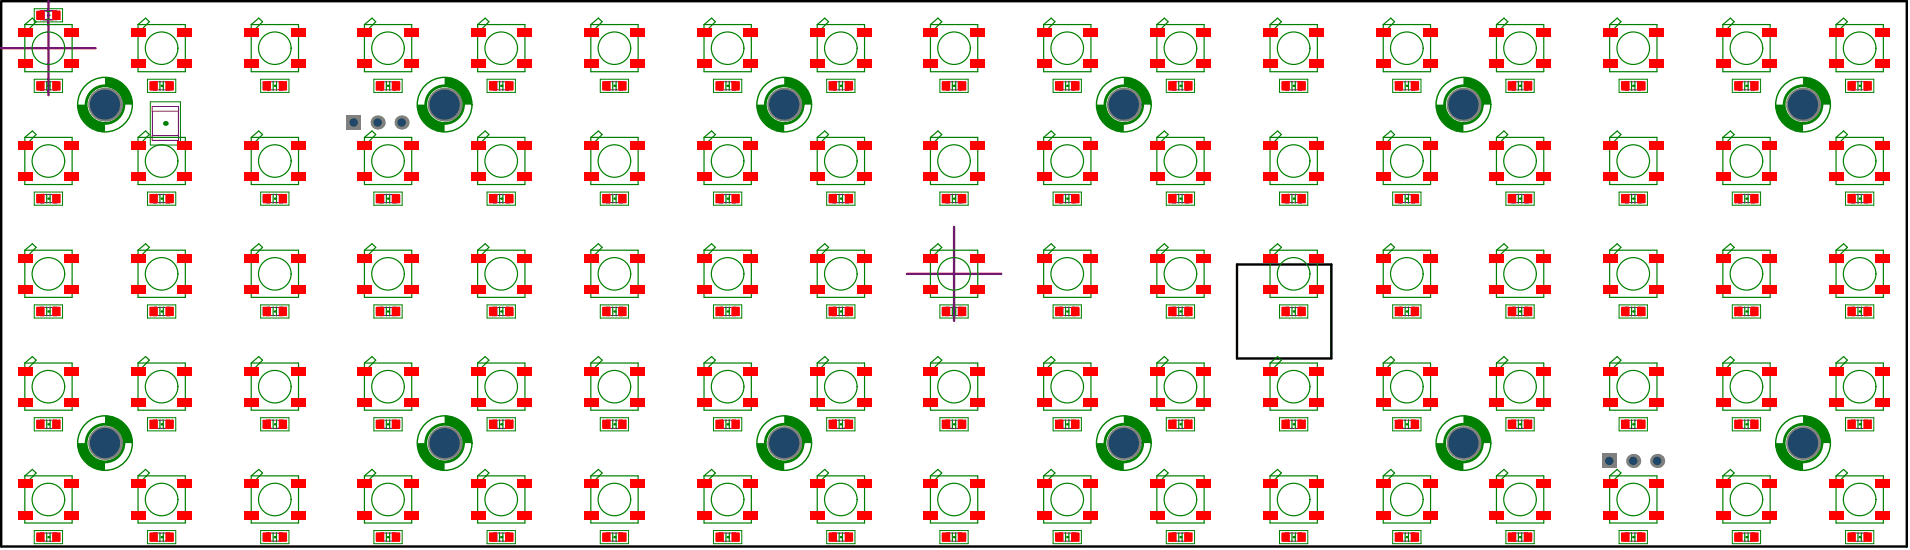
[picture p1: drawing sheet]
<svg xmlns="http://www.w3.org/2000/svg" width="674mm" height="194mm" viewBox="0 0 674 194" stroke-linecap="round" stroke-linejoin="round" font-family="sans-serif">
<path d="M.4 .4h672.3v192.4h-672.3zM436.4 93.3h33.3v33.2h-33.3z" fill="none" stroke="#000" stroke-width=".85"/>
<g fill="none" stroke="#008000" stroke-width=".35">
<path d="M12.1 3.1h10v4.6h-10zM12.1 28h10v4.6h-10zM52 28h10v4.6h-10zM53 35.9h10.7v15.3h-10.7zM92 28h9.9v4.6h-9.9zM131.9 28h10v4.6h-10zM171.8 28h10v4.6h-10zM211.8 28h9.9v4.6h-9.9zM251.7 28h10v4.6h-10zM291.6 28h10v4.6h-10zM331.6 28h10v4.6h-10zM371.5 28h10v4.6h-10z"/>
<path d="M411.4 28h10v4.6h-10zM451.4 28h10v4.6h-10zM491.3 28h10v4.6h-10zM531.2 28h10v4.6h-10zM571.2 28h10v4.6h-10zM611.1 28h10v4.6h-10zM651 28h10v4.6h-10zM12.1 67.8h10v4.6h-10zM52 67.8h10v4.6h-10zM92 67.8h9.9v4.6h-9.9zM131.9 67.8h10v4.6h-10zM171.8 67.8h10v4.6h-10z"/>
<path d="M211.8 67.8h9.9v4.6h-9.9zM251.7 67.8h10v4.6h-10zM291.6 67.8h10v4.6h-10zM331.6 67.8h10v4.6h-10zM371.5 67.8h10v4.6h-10zM411.4 67.8h10v4.6h-10zM451.4 67.8h10v4.6h-10zM491.3 67.8h10v4.6h-10zM531.2 67.8h10v4.6h-10zM571.2 67.8h10v4.6h-10zM611.1 67.8h10v4.6h-10zM651 67.8h10v4.6h-10z"/>
<path d="M12.1 107.6h10v4.6h-10zM52 107.6h10v4.6h-10zM92 107.6h9.9v4.6h-9.9zM131.9 107.6h10v4.6h-10zM171.8 107.6h10v4.6h-10zM211.8 107.6h9.9v4.6h-9.9zM251.7 107.6h10v4.6h-10zM291.6 107.6h10v4.6h-10zM331.6 107.6h10v4.6h-10zM371.5 107.6h10v4.6h-10zM411.4 107.6h10v4.6h-10zM451.4 107.6h10v4.6h-10z"/>
<path d="M491.3 107.6h10v4.6h-10zM531.2 107.6h10v4.6h-10zM571.2 107.6h10v4.6h-10zM611.1 107.6h10v4.6h-10zM651 107.6h10v4.6h-10zM12.1 147.4h10v4.6h-10zM52 147.4h10v4.6h-10zM92 147.4h9.9v4.6h-9.9zM131.9 147.4h10v4.6h-10zM171.8 147.4h10v4.6h-10zM211.8 147.4h9.9v4.6h-9.9zM251.7 147.4h10v4.6h-10z"/>
<path d="M291.6 147.4h10v4.6h-10zM331.6 147.4h10v4.6h-10zM371.5 147.4h10v4.6h-10zM411.4 147.4h10v4.6h-10zM451.4 147.4h10v4.6h-10zM491.3 147.4h10v4.6h-10zM531.2 147.4h10v4.6h-10zM571.2 147.4h10v4.6h-10zM611.1 147.4h10v4.6h-10zM651 147.4h10v4.6h-10zM12.1 187.2h10v4.6h-10zM52 187.2h10v4.6h-10z"/>
<path d="M92 187.2h9.9v4.6h-9.9zM131.9 187.2h10v4.6h-10zM171.8 187.2h10v4.6h-10zM211.8 187.2h9.9v4.6h-9.9zM251.7 187.2h10v4.6h-10zM291.6 187.2h10v4.6h-10zM331.6 187.2h10v4.6h-10zM371.5 187.2h10v4.6h-10zM411.4 187.2h10v4.6h-10zM451.4 187.2h10v4.6h-10zM491.3 187.2h10v4.6h-10zM531.2 187.2h10v4.6h-10z"/>
<path d="M571.2 187.2h10v4.6h-10zM611.1 187.2h10v4.6h-10zM651 187.2h10v4.6h-10z"/>
</g>
<g fill="#008000">
<circle cx="17.1" cy="189.5" r=".42"/>
<circle cx="17.1" cy="149.7" r=".42"/>
<circle cx="17.1" cy="30.3" r=".42"/>
<circle cx="17.1" cy="5.4" r=".42"/>
<circle cx="136.9" cy="189.5" r=".42"/>
<circle cx="136.9" cy="149.7" r=".42"/>
<circle cx="136.9" cy="30.3" r=".42"/>
<circle cx="176.8" cy="189.5" r=".42"/>
<circle cx="176.8" cy="149.7" r=".42"/>
<circle cx="176.8" cy="30.3" r=".42"/>
<circle cx="216.8" cy="189.5" r=".42"/>
<circle cx="216.8" cy="149.7" r=".42"/>
<circle cx="216.8" cy="30.3" r=".42"/>
<circle cx="256.7" cy="189.5" r=".42"/>
<circle cx="256.7" cy="149.7" r=".42"/>
<circle cx="256.7" cy="30.3" r=".42"/>
<circle cx="296.6" cy="189.5" r=".42"/>
<circle cx="296.6" cy="149.7" r=".42"/>
<circle cx="296.6" cy="30.3" r=".42"/>
<circle cx="336.6" cy="189.5" r=".42"/>
<circle cx="336.6" cy="149.7" r=".42"/>
<circle cx="336.6" cy="30.3" r=".42"/>
<circle cx="376.5" cy="189.5" r=".42"/>
<circle cx="376.5" cy="149.7" r=".42"/>
<circle cx="376.5" cy="30.3" r=".42"/>
<circle cx="416.4" cy="189.5" r=".42"/>
<circle cx="416.4" cy="149.7" r=".42"/>
<circle cx="416.4" cy="30.3" r=".42"/>
<circle cx="456.4" cy="189.5" r=".42"/>
<circle cx="456.4" cy="149.7" r=".42"/>
<circle cx="456.4" cy="30.3" r=".42"/>
<circle cx="536.2" cy="189.5" r=".42"/>
<circle cx="536.2" cy="149.7" r=".42"/>
<circle cx="536.2" cy="30.3" r=".42"/>
<circle cx="576.2" cy="189.5" r=".42"/>
<circle cx="576.2" cy="149.7" r=".42"/>
<circle cx="576.2" cy="30.3" r=".42"/>
<circle cx="616.1" cy="189.5" r=".42"/>
<circle cx="616.1" cy="149.7" r=".42"/>
<circle cx="616.1" cy="30.3" r=".42"/>
<circle cx="656" cy="189.5" r=".42"/>
<circle cx="656" cy="149.7" r=".42"/>
<circle cx="656" cy="30.3" r=".42"/>
<circle cx="17.1" cy="109.9" r=".42"/>
<circle cx="17.1" cy="70.1" r=".42"/>
<circle cx="58.3" cy="43.5" r=".85"/>
<circle cx="136.9" cy="109.9" r=".42"/>
<circle cx="136.9" cy="70.1" r=".42"/>
<circle cx="176.8" cy="109.9" r=".42"/>
<circle cx="176.8" cy="70.1" r=".42"/>
<circle cx="216.8" cy="109.9" r=".42"/>
<circle cx="216.8" cy="70.1" r=".42"/>
<circle cx="256.7" cy="109.9" r=".42"/>
<circle cx="256.7" cy="70.1" r=".42"/>
<circle cx="296.6" cy="109.9" r=".42"/>
<circle cx="296.6" cy="70.1" r=".42"/>
<circle cx="336.6" cy="109.9" r=".42"/>
<circle cx="336.6" cy="70.1" r=".42"/>
<circle cx="376.5" cy="109.9" r=".42"/>
<circle cx="376.5" cy="70.1" r=".42"/>
<circle cx="416.4" cy="109.9" r=".42"/>
<circle cx="416.4" cy="70.1" r=".42"/>
<circle cx="456.4" cy="109.9" r=".42"/>
<circle cx="456.4" cy="70.1" r=".42"/>
<circle cx="536.2" cy="109.9" r=".42"/>
<circle cx="536.2" cy="70.1" r=".42"/>
<circle cx="576.2" cy="109.9" r=".42"/>
<circle cx="576.2" cy="70.1" r=".42"/>
<circle cx="616.1" cy="109.9" r=".42"/>
<circle cx="616.1" cy="70.1" r=".42"/>
<circle cx="656" cy="109.9" r=".42"/>
<circle cx="656" cy="70.1" r=".42"/>
<circle cx="57" cy="189.5" r=".42"/>
<circle cx="57" cy="149.7" r=".42"/>
<circle cx="57" cy="30.3" r=".42"/>
<circle cx="96.9" cy="189.5" r=".42"/>
<circle cx="96.9" cy="149.7" r=".42"/>
<circle cx="96.9" cy="30.3" r=".42"/>
<circle cx="496.3" cy="189.5" r=".42"/>
<circle cx="496.3" cy="149.7" r=".42"/>
<circle cx="496.3" cy="30.3" r=".42"/>
<circle cx="57" cy="109.9" r=".42"/>
<circle cx="57" cy="70.1" r=".42"/>
<circle cx="96.9" cy="109.9" r=".42"/>
<circle cx="96.9" cy="70.1" r=".42"/>
<circle cx="496.3" cy="109.9" r=".42"/>
<circle cx="496.3" cy="70.1" r=".42"/>
</g>
<g fill="none" stroke="#800080" stroke-width=".35">
<path d="M14.2 3.8h5.8v3.2h-5.8zM15.5 3.8v3.2M18.7 3.8v3.2M14.2 28.8h1v3h-1zM15.2 31.7h3.7M15.2 28.8h3.7M18.9 28.8h1v3h-1zM53.7 37.6h9.3v11.9h-9.3zM53.7 39.2h9.3M54.2 28.8h1v3h-1zM55.2 31.7h3.6M55.2 28.8h3.6"/>
<path d="M58.8 28.8h1v3h-1zM94.1 28.8h1v3h-1zM95.1 31.7h3.7M95.1 28.8h3.7M98.8 28.8h1v3h-1zM134.1 28.8h1v3h-1zM135.1 31.7h3.6M135.1 28.8h3.6M138.7 28.8h1v3h-1zM174 28.8h1v3h-1zM175 31.7h3.6M175 28.8h3.6"/>
<path d="M178.6 28.8h1v3h-1zM213.9 28.8h1v3h-1zM214.9 31.7h3.7M214.9 28.8h3.7M218.6 28.8h1v3h-1zM253.9 28.8h1v3h-1zM254.9 31.7h3.6M254.9 28.8h3.6M258.5 28.8h1v3h-1zM293.8 28.8h1v3h-1zM294.8 31.7h3.7M294.8 28.8h3.7"/>
<path d="M298.5 28.8h1v3h-1zM333.7 28.8h1v3h-1zM334.7 31.7h3.7M334.7 28.8h3.7M338.4 28.8h1v3h-1zM373.7 28.8h1v3h-1zM374.7 31.7h3.6M374.7 28.8h3.6M378.3 28.8h1v3h-1zM413.6 28.8h1v3h-1zM414.6 31.7h3.7M414.6 28.8h3.7"/>
<path d="M418.3 28.8h1v3h-1zM453.5 28.8h1v3h-1zM454.5 31.7h3.7M454.5 28.8h3.7M458.2 28.8h1v3h-1zM493.5 28.8h1v3h-1zM494.5 31.7h3.6M494.5 28.8h3.6M498.1 28.8h1v3h-1zM533.4 28.8h1v3h-1zM534.4 31.7h3.7M534.4 28.8h3.7"/>
<path d="M538.1 28.8h1v3h-1zM573.3 28.8h1v3h-1zM574.3 31.7h3.7M574.3 28.8h3.7M578 28.8h1v3h-1zM613.3 28.8h1v3h-1zM614.3 31.7h3.6M614.3 28.8h3.6M617.9 28.8h1v3h-1zM653.2 28.8h1v3h-1zM654.2 31.7h3.7M654.2 28.8h3.7"/>
<path d="M657.9 28.8h1v3h-1zM53.7 47.9h9.3M14.2 68.6h5.7v3h-5.7zM15.2 68.6v3M18.9 68.6v3M54.2 68.6h5.6v3h-5.6zM55.2 68.6v3M58.8 68.6v3M94.1 68.6h5.7v3h-5.7zM95.1 68.6v3M98.8 68.6v3M134.1 68.6h5.6v3h-5.6z"/>
<path d="M135.1 68.6v3M138.7 68.6v3M174 68.6h5.6v3h-5.6zM175 68.6v3M178.6 68.6v3M213.9 68.6h5.7v3h-5.7zM214.9 68.6v3M218.6 68.6v3M253.9 68.6h5.6v3h-5.6zM254.9 68.6v3M258.5 68.6v3M293.8 68.6h5.7v3h-5.7z"/>
<path d="M294.8 68.6v3M298.5 68.6v3M333.7 68.6h5.7v3h-5.7zM334.7 68.6v3M338.4 68.6v3M373.7 68.6h5.6v3h-5.6zM374.7 68.6v3M378.3 68.6v3M413.6 68.6h5.7v3h-5.7zM414.6 68.6v3M418.3 68.6v3M453.5 68.6h5.7v3h-5.7z"/>
<path d="M454.5 68.6v3M458.2 68.6v3M493.5 68.6h5.6v3h-5.6zM494.5 68.6v3M498.1 68.6v3M533.4 68.6h5.7v3h-5.7zM534.4 68.6v3M538.1 68.6v3M573.3 68.6h5.7v3h-5.7zM574.3 68.6v3M578 68.6v3M613.3 68.6h5.6v3h-5.6z"/>
<path d="M614.3 68.6v3M617.9 68.6v3M653.2 68.6h5.7v3h-5.7zM654.2 68.6v3M657.9 68.6v3M14.2 108.4h1v3h-1zM15.2 111.3h3.7M15.2 108.5h3.7M18.9 108.4h1v3h-1zM54.2 108.4h1v3h-1zM55.2 111.3h3.6M55.2 108.5h3.6"/>
<path d="M58.8 108.4h1v3h-1zM94.1 108.4h1v3h-1zM95.1 111.3h3.7M95.1 108.5h3.7M98.8 108.4h1v3h-1zM134.1 108.4h1v3h-1zM135.1 111.3h3.6M135.1 108.5h3.6M138.7 108.4h1v3h-1zM174 108.4h1v3h-1zM175 111.3h3.6M175 108.5h3.6"/>
<path d="M178.6 108.4h1v3h-1zM213.9 108.4h1v3h-1zM214.9 111.3h3.7M214.9 108.5h3.7M218.6 108.4h1v3h-1zM253.9 108.4h1v3h-1zM254.9 111.3h3.6M254.9 108.5h3.6M258.5 108.4h1v3h-1zM293.8 108.4h1v3h-1zM294.8 111.3h3.7M294.8 108.5h3.7"/>
<path d="M298.5 108.4h1v3h-1zM333.7 108.4h1v3h-1zM334.7 111.3h3.7M334.7 108.5h3.7M338.4 108.4h1v3h-1zM373.7 108.4h1v3h-1zM374.7 111.3h3.6M374.7 108.5h3.6M378.3 108.4h1v3h-1zM413.6 108.4h1v3h-1zM414.6 111.3h3.7M414.6 108.5h3.7"/>
<path d="M418.3 108.4h1v3h-1zM453.5 108.4h1v3h-1zM454.5 111.3h3.7M454.5 108.5h3.7M458.2 108.4h1v3h-1zM493.5 108.4h1v3h-1zM494.5 111.3h3.6M494.5 108.5h3.6M498.1 108.4h1v3h-1zM533.4 108.4h1v3h-1zM534.4 111.3h3.7M534.4 108.5h3.7"/>
<path d="M538.1 108.4h1v3h-1zM573.3 108.4h1v3h-1zM574.3 111.3h3.7M574.3 108.5h3.7M578 108.4h1v3h-1zM613.3 108.4h1v3h-1zM614.3 111.3h3.6M614.3 108.5h3.6M617.9 108.4h1v3h-1zM653.2 108.4h1v3h-1zM654.2 111.3h3.7M654.2 108.5h3.7"/>
<path d="M657.9 108.4h1v3h-1zM14.2 148.2h1v3h-1zM15.2 151.1h3.7M15.2 148.3h3.7M18.9 148.2h1v3h-1zM54.2 148.2h1v3h-1zM55.2 151.1h3.6M55.2 148.3h3.6M58.8 148.2h1v3h-1zM94.1 148.2h1v3h-1zM95.1 151.1h3.7M95.1 148.3h3.7"/>
<path d="M98.8 148.2h1v3h-1zM134.1 148.2h1v3h-1zM135.1 151.1h3.6M135.1 148.3h3.6M138.7 148.2h1v3h-1zM174 148.2h1v3h-1zM175 151.1h3.6M175 148.3h3.6M178.6 148.2h1v3h-1zM213.9 148.2h1v3h-1zM214.9 151.1h3.7M214.9 148.3h3.7"/>
<path d="M218.6 148.2h1v3h-1zM253.9 148.2h1v3h-1zM254.9 151.1h3.6M254.9 148.3h3.6M258.5 148.2h1v3h-1zM293.8 148.2h1v3h-1zM294.8 151.1h3.7M294.8 148.3h3.7M298.5 148.2h1v3h-1zM333.7 148.2h1v3h-1zM334.7 151.1h3.7M334.7 148.3h3.7"/>
<path d="M338.4 148.2h1v3h-1zM373.7 148.2h1v3h-1zM374.7 151.1h3.6M374.7 148.3h3.6M378.3 148.2h1v3h-1zM413.6 148.2h1v3h-1zM414.6 151.1h3.7M414.6 148.3h3.7M418.3 148.2h1v3h-1zM453.5 148.2h1v3h-1zM454.5 151.1h3.7M454.5 148.3h3.7"/>
<path d="M458.2 148.2h1v3h-1zM493.5 148.2h1v3h-1zM494.5 151.1h3.6M494.5 148.3h3.6M498.1 148.2h1v3h-1zM533.4 148.2h1v3h-1zM534.4 151.1h3.7M534.4 148.3h3.7M538.1 148.2h1v3h-1zM573.3 148.2h1v3h-1zM574.3 151.1h3.7M574.3 148.3h3.7"/>
<path d="M578 148.2h1v3h-1zM613.3 148.2h1v3h-1zM614.3 151.1h3.6M614.3 148.3h3.6M617.9 148.2h1v3h-1zM653.2 148.2h1v3h-1zM654.2 151.1h3.7M654.2 148.3h3.7M657.9 148.2h1v3h-1zM14.2 188h5.7v3h-5.7zM15.2 188v3M18.9 188v3"/>
<path d="M54.2 188h5.6v3h-5.6zM55.2 188v3M58.8 188v3M94.1 188h5.7v3h-5.7zM95.1 188v3M98.8 188v3M134.1 188h5.6v3h-5.6zM135.1 188v3M138.7 188v3M174 188h5.6v3h-5.6zM175 188v3M178.6 188v3"/>
<path d="M213.9 188h5.7v3h-5.7zM214.9 188v3M218.6 188v3M253.9 188h5.6v3h-5.6zM254.9 188v3M258.5 188v3M293.8 188h5.7v3h-5.7zM294.8 188v3M298.5 188v3M333.7 188h5.7v3h-5.7zM334.7 188v3M338.4 188v3"/>
<path d="M373.7 188h5.6v3h-5.6zM374.7 188v3M378.3 188v3M413.6 188h5.7v3h-5.7zM414.6 188v3M418.3 188v3M453.5 188h5.7v3h-5.7zM454.5 188v3M458.2 188v3M493.5 188h5.6v3h-5.6zM494.5 188v3M498.1 188v3"/>
<path d="M533.4 188h5.7v3h-5.7zM534.4 188v3M538.1 188v3M573.3 188h5.7v3h-5.7zM574.3 188v3M578 188v3M613.3 188h5.6v3h-5.6zM614.3 188v3M617.9 188v3M653.2 188h5.7v3h-5.7zM654.2 188v3M657.9 188v3"/>
</g>
<path d="M.4 17h33.3M17.1 .4v33.2M319.9 96.6h33.3M336.6 80v33.2" fill="none" stroke="#800080" stroke-width=".85"/>
<g fill="#008000">
<path d="M27.4 156.3h3l.2 2.4 .6 .6v.5l3 2.8h1.3l.5 .4h1v3l-2.6-.2-.6-.6h-.9l-.6-.7h-.7l-1.5-1.5-1.5-1.7v-.7l-.6-.6-.6-2.1z"/>
<path d="M156.9 27.2l2.5 .2 .7 .7h.9l.6 .6h.7l1.5 1.5 1.5 1.7v.7l.6 .6 .6 2.1v1.6h-3l-.2-2.4-.6-.6v-.4l-3-2.8h-1.3l-.5-.5h-1z"/>
<path d="M267 156.3h3l.2 2.4 .6 .6v.5l3 2.8h1.3l.5 .4h1.1v3l-2.6-.2-.7-.6h-.9l-.6-.7h-.7l-1.5-1.5-1.5-1.7v-.7l-.6-.6-.6-2.1z"/>
<path d="M276.7 27.2l2.6 .2 .6 .7h.9l.6 .6h.7l1.5 1.5 1.5 1.7v.7l.6 .6 .6 2.1v1.6h-3l-.2-2.4-.6-.6v-.4l-3-2.8h-1.3l-.5-.5h-1z"/>
<path d="M386.8 156.3h3l.2 2.4 .6 .6v.5l3 2.8h1.3l.5 .4h1.1v3l-2.6-.2-.7-.6h-.8l-.7-.7h-.6l-1.6-1.5-1.5-1.7v-.7l-.6-.6-.6-2.1z"/>
<path d="M506.6 156.3h3l.2 2.4 .6 .6v.5l3.1 2.8h1.3l.4 .4h1.1v3l-2.6-.2-.7-.6h-.8l-.7-.7h-.6l-1.6-1.5-1.5-1.7v-.7l-.6-.6-.6-2.1z"/>
<path d="M516.3 27.2l2.6 .2 .6 .7h.9l.6 .6h.7l1.5 1.5 1.5 1.7v.7l.7 .6 .5 2.1v1.6h-3l-.1-2.4-.7-.6v-.4l-3-2.8h-1.3l-.5-.5h-1z"/>
<path d="M626.4 156.3h3l.2 2.4 .6 .6v.5l3.1 2.8h1.3l.4 .4h1.1v3l-2.6-.2-.7-.6h-.8l-.7-.7h-.6l-1.5-1.5-1.6-1.7v-.7l-.6-.6-.6-2.1z"/>
<path d="M27.4 36.9h3l.2 2.4 .6 .6v.5l3 2.8h1.3l.5 .4h1v3l-2.6-.2-.6-.7h-.9l-.6-.6h-.7l-1.5-1.5-1.5-1.7v-.7l-.6-.6-.6-2.1z"/>
<path d="M156.9 146.6l2.5 .2 .7 .7h.9l.6 .6h.7l1.5 1.5 1.5 1.8v.6l.6 .6 .6 2.1v1.6h-3l-.2-2.4-.6-.6v-.4l-3-2.8h-1.3l-.5-.5h-1z"/>
<path d="M276.7 146.6l2.6 .2 .6 .7h.9l.6 .6h.7l1.5 1.5 1.5 1.8v.6l.6 .6 .6 2.1v1.6h-3l-.2-2.4-.6-.6v-.4l-3-2.8h-1.3l-.5-.5h-1z"/>
<path d="M267 36.9h3l.2 2.4 .6 .6v.5l3 2.8h1.3l.5 .4h1.1v3l-2.6-.2-.7-.7h-.9l-.6-.6h-.7l-1.5-1.5-1.5-1.7v-.7l-.6-.6-.6-2.1z"/>
<path d="M386.8 36.9h3l.2 2.4 .6 .6v.5l3 2.8h1.3l.5 .4h1.1v3l-2.6-.2-.7-.7h-.8l-.7-.6h-.6l-1.6-1.5-1.5-1.7v-.7l-.6-.6-.6-2.1z"/>
<path d="M516.3 146.6l2.6 .2 .6 .7h.9l.6 .6h.7l1.5 1.5 1.5 1.8v.6l.7 .6 .5 2.1v1.6h-3l-.1-2.4-.7-.6v-.4l-3-2.8h-1.3l-.5-.5h-1z"/>
<path d="M506.6 36.9h3l.2 2.4 .6 .6v.5l3.1 2.8h1.3l.4 .4h1.1v3l-2.6-.2-.7-.7h-.8l-.7-.6h-.6l-1.6-1.5-1.5-1.7v-.7l-.6-.6-.6-2.1z"/>
<path d="M626.4 36.9h3l.2 2.4 .6 .6v.5l3.1 2.8h1.3l.4 .4h1.1v3l-2.6-.2-.7-.7h-.8l-.7-.6h-.6l-1.5-1.5-1.6-1.7v-.7l-.6-.6-.6-2.1z"/>
<path d="M37 27.2l2.6 .2 .7 .7h.9l.6 .6h.7l1.5 1.5 1.5 1.7v.7l.6 .6 .6 2.1v1.6h-3l-.2-2.4-.6-.6v-.4l-3-2.8h-1.3l-.5-.5h-1.1z"/>
<path d="M147.2 156.3h3l.2 2.4 .6 .6v.5l3 2.8h1.3l.5 .4h1.1v3l-2.6-.2-.7-.6h-.9l-.6-.7h-.7l-1.5-1.5-1.5-1.7v-.7l-.6-.6-.6-2.1z"/>
<path d="M396.5 27.2l2.6 .2 .6 .7h.9l.6 .6h.7l1.5 1.5 1.5 1.7v.7l.6 .6 .6 2.1v1.6h-3l-.1-2.4-.7-.6v-.4l-3-2.8h-1.3l-.5-.5h-1z"/>
<path d="M636.1 27.2l2.6 .2 .6 .7h.9l.6 .6h.7l1.5 1.5 1.5 1.7v.7l.7 .6 .5 2.1v1.6h-3l-.1-2.4-.7-.6v-.4l-3-2.8h-1.3l-.4-.5h-1.1z"/>
<path d="M37 146.6l2.6 .2 .7 .7h.9l.6 .6h.7l1.5 1.5 1.5 1.8v.6l.6 .6 .6 2.1v1.6h-3l-.2-2.4-.6-.6v-.4l-3-2.8h-1.3l-.5-.5h-1.1z"/>
<path d="M147.2 36.9h3l.2 2.4 .6 .6v.5l3 2.8h1.3l.5 .4h1.1v3l-2.6-.2-.7-.7h-.9l-.6-.6h-.7l-1.5-1.5-1.5-1.7v-.7l-.6-.6-.6-2.1z"/>
<path d="M396.5 146.6l2.6 .2 .6 .7h.9l.6 .6h.7l1.5 1.5 1.5 1.8v.6l.6 .6 .6 2.1v1.6h-3l-.1-2.4-.7-.6v-.4l-3-2.8h-1.3l-.5-.5h-1z"/>
<path d="M636.1 146.6l2.6 .2 .6 .7h.9l.6 .6h.7l1.5 1.5 1.5 1.8v.6l.7 .6 .5 2.1v1.6h-3l-.1-2.4-.7-.6v-.4l-3-2.8h-1.3l-.4-.5h-1.1z"/>
</g>
<g fill="none" stroke="#008000" stroke-width=".42">
<path d="M8.8 8.7l2.6-2.3 1.4 1.3-4 4M8.8 8.7h16.6v16.6h-16.6zM16.6 6.7h1M16.6 4.1h1M48.7 8.7l2.7-2.3 1.3 1.3-4 4M48.7 8.7h16.7v16.6h-16.7zM88.6 8.7l2.7-2.3 1.3 1.3-4 4M88.6 8.7h16.7v16.6h-16.7zM128.6 8.7l2.6-2.3 1.4 1.3-4 4M128.6 8.7h16.7v16.6h-16.7zM168.5 8.7l2.7-2.3 1.3 1.3-4 4M168.5 8.7h16.7v16.6h-16.7z"/>
<path d="M208.4 8.7l2.7-2.3 1.3 1.3-4 4M208.4 8.7h16.7v16.6h-16.7zM248.4 8.7h16.7v16.6h-16.7zM248.4 8.7l2.6-2.3 1.4 1.3-4 4M288.3 8.7h16.7v16.6h-16.7zM288.3 8.7l2.7-2.3 1.3 1.3-4 4M328.2 8.7h16.7v16.6h-16.7zM328.2 8.7l2.7-2.3 1.3 1.3-4 4M368.2 8.7h16.7v16.6h-16.7zM368.2 8.7l2.6-2.3 1.4 1.3-4 4M408.1 8.7h16.7v16.6h-16.7zM408.1 8.7l2.7-2.3 1.3 1.3-4 4"/>
<path d="M448 8.7h16.7v16.6h-16.7zM448 8.7l2.7-2.3 1.3 1.3-4 4M488 8.7h16.7v16.6h-16.7zM488 8.7l2.6-2.3 1.4 1.3-4 4M527.9 8.7h16.7v16.6h-16.7zM527.9 8.7l2.7-2.3 1.3 1.3-4 4M567.9 8.7h16.6v16.6h-16.6zM567.9 8.7l2.6-2.3 1.3 1.3-3.9 4M607.8 8.7h16.7v16.6h-16.7zM607.8 8.7l2.6-2.3 1.4 1.3-4 4M647.7 8.7h16.7v16.6h-16.7zM647.7 8.7l2.7-2.3 1.3 1.3-4 4"/>
<path d="M16.5 28.7v3.2M17.7 28.7v3.2M56.4 28.7v3.2M57.6 28.7v3.2M96.4 28.7v3.2M97.5 28.7v3.2M136.3 28.7v3.2M137.5 28.7v3.2M176.2 28.7v3.2M177.4 28.7v3.2M216.2 28.7v3.2M217.3 28.7v3.2"/>
<path d="M256.1 28.7v3.2M257.3 28.7v3.2M296 28.7v3.2M297.2 28.7v3.2M336 28.7v3.2M337.2 28.7v3.2M375.9 28.7v3.2M377.1 28.7v3.2M415.8 28.7v3.2M417 28.7v3.2M455.8 28.7v3.2M457 28.7v3.2"/>
<path d="M495.7 28.7v3.2M496.9 28.7v3.2M535.6 28.7v3.2M536.8 28.7v3.2M575.6 28.7v3.2M576.8 28.7v3.2M615.5 28.7v3.2M616.7 28.7v3.2M655.4 28.7v3.2M656.6 28.7v3.2M8.8 48.5l2.6-2.3 1.4 1.3-4 4M8.8 48.5h16.6v16.6h-16.6z"/>
<path d="M48.7 48.5l2.7-2.3 1.3 1.3-4 4M48.7 48.5h16.7v16.6h-16.7zM88.6 48.5l2.7-2.3 1.3 1.3-4 4M88.6 48.5h16.7v16.6h-16.7zM128.6 48.5l2.6-2.3 1.4 1.3-4 4M128.6 48.5h16.7v16.6h-16.7zM168.5 48.5l2.7-2.3 1.3 1.3-4 4M168.5 48.5h16.7v16.6h-16.7zM208.4 48.5l2.7-2.3 1.3 1.3-4 4M208.4 48.5h16.7v16.6h-16.7zM248.4 48.5h16.7v16.6h-16.7zM248.4 48.5l2.6-2.3 1.4 1.3-4 4"/>
<path d="M288.3 48.5h16.7v16.6h-16.7zM288.3 48.5l2.7-2.3 1.3 1.3-4 4M328.2 48.5h16.7v16.6h-16.7zM328.2 48.5l2.7-2.3 1.3 1.3-4 4M368.2 48.5h16.7v16.6h-16.7zM368.2 48.5l2.6-2.3 1.4 1.3-4 4M408.1 48.5h16.7v16.6h-16.7zM408.1 48.5l2.7-2.3 1.3 1.3-4 4M448 48.5h16.7v16.6h-16.7zM448 48.5l2.7-2.3 1.3 1.3-4 4M488 48.5h16.7v16.6h-16.7zM488 48.5l2.6-2.3 1.4 1.3-4 4"/>
<path d="M527.9 48.5h16.7v16.6h-16.7zM527.9 48.5l2.7-2.3 1.3 1.3-4 4M567.9 48.5h16.6v16.6h-16.6zM567.9 48.5l2.6-2.3 1.3 1.3-3.9 4M607.8 48.5h16.7v16.6h-16.7zM607.8 48.5l2.6-2.3 1.4 1.3-4 4M647.7 48.5h16.7v16.6h-16.7zM647.7 48.5l2.7-2.3 1.3 1.3-4 4M16.5 68.5v3.2M17.7 68.5v3.2M56.4 68.5v3.2M57.6 68.5v3.2"/>
<path d="M96.4 68.5v3.2M97.5 68.5v3.2M136.3 68.5v3.2M137.5 68.5v3.2M176.2 68.5v3.2M177.4 68.5v3.2M216.2 68.5v3.2M217.3 68.5v3.2M256.1 68.5v3.2M257.3 68.5v3.2M296 68.5v3.2M297.2 68.5v3.2"/>
<path d="M336 68.5v3.2M337.2 68.5v3.2M375.9 68.5v3.2M377.1 68.5v3.2M415.8 68.5v3.2M417 68.5v3.2M455.8 68.5v3.2M457 68.5v3.2M495.7 68.5v3.2M496.9 68.5v3.2M535.6 68.5v3.2M536.8 68.5v3.2"/>
<path d="M575.6 68.5v3.2M576.8 68.5v3.2M615.5 68.5v3.2M616.7 68.5v3.2M655.4 68.5v3.2M656.6 68.5v3.2M8.8 88.3l2.6-2.3 1.4 1.3-4 4M8.8 88.3h16.6v16.6h-16.6zM48.7 88.3l2.7-2.3 1.3 1.3-4 4M48.7 88.3h16.7v16.6h-16.7zM88.6 88.3l2.7-2.3 1.3 1.3-4 4M88.6 88.3h16.7v16.6h-16.7z"/>
<path d="M128.6 88.3l2.6-2.3 1.4 1.3-4 4M128.6 88.3h16.7v16.6h-16.7zM168.5 88.3l2.7-2.3 1.3 1.3-4 4M168.5 88.3h16.7v16.6h-16.7zM208.4 88.3l2.7-2.3 1.3 1.3-4 4M208.4 88.3h16.7v16.6h-16.7zM248.4 88.3h16.7v16.6h-16.7zM248.4 88.3l2.6-2.3 1.4 1.3-4 4M288.3 88.3h16.7v16.6h-16.7zM288.3 88.3l2.7-2.3 1.3 1.3-4 4M328.2 88.3h16.7v16.6h-16.7zM328.2 88.3l2.7-2.3 1.3 1.3-4 4"/>
<path d="M368.2 88.3h16.7v16.6h-16.7zM368.2 88.3l2.6-2.3 1.4 1.3-4 4M408.1 88.3h16.7v16.6h-16.7zM408.1 88.3l2.7-2.3 1.3 1.3-4 4M448 88.3h16.7v16.6h-16.7zM448 88.3l2.7-2.3 1.3 1.3-4 4M488 88.3h16.7v16.6h-16.7zM488 88.3l2.6-2.3 1.4 1.3-4 4M527.9 88.3h16.7v16.6h-16.7zM527.9 88.3l2.7-2.3 1.3 1.3-4 4M567.9 88.3h16.6v16.6h-16.6zM567.9 88.3l2.6-2.3 1.3 1.3-3.9 4"/>
<path d="M607.8 88.3h16.7v16.6h-16.7zM607.8 88.3l2.6-2.3 1.4 1.3-4 4M647.7 88.3h16.7v16.6h-16.7zM647.7 88.3l2.7-2.3 1.3 1.3-4 4M16.5 108.3v3.2M17.7 108.3v3.2M56.4 108.3v3.2M57.6 108.3v3.2M96.4 108.3v3.2M97.5 108.3v3.2M136.3 108.3v3.2M137.5 108.3v3.2"/>
<path d="M176.2 108.3v3.2M177.4 108.3v3.2M216.2 108.3v3.2M217.3 108.3v3.2M256.1 108.3v3.2M257.3 108.3v3.2M296 108.3v3.2M297.2 108.3v3.2M336 108.3v3.2M337.2 108.3v3.2M375.9 108.3v3.2M377.1 108.3v3.2"/>
<path d="M415.8 108.3v3.2M417 108.3v3.2M455.8 108.3v3.2M457 108.3v3.2M495.7 108.3v3.2M496.9 108.3v3.2M535.6 108.3v3.2M536.8 108.3v3.2M575.6 108.3v3.2M576.8 108.3v3.2M615.5 108.3v3.2M616.7 108.3v3.2"/>
<path d="M655.4 108.3v3.2M656.6 108.3v3.2M8.8 128.1l2.6-2.3 1.4 1.3-4 4M8.8 128.1h16.6v16.6h-16.6zM48.7 128.1l2.7-2.3 1.3 1.3-4 4M48.7 128.1h16.7v16.6h-16.7zM88.6 128.1l2.7-2.3 1.3 1.3-4 4M88.6 128.1h16.7v16.6h-16.7zM128.6 128.1l2.6-2.3 1.4 1.3-4 4M128.6 128.1h16.7v16.6h-16.7zM168.5 128.1l2.7-2.3 1.3 1.3-4 4M168.5 128.1h16.7v16.6h-16.7z"/>
<path d="M208.4 128.1l2.7-2.3 1.3 1.3-4 4M208.4 128.1h16.7v16.6h-16.7zM248.4 128.1h16.7v16.6h-16.7zM248.4 128.1l2.6-2.3 1.4 1.3-4 4M288.3 128.1h16.7v16.6h-16.7zM288.3 128.1l2.7-2.3 1.3 1.3-4 4M328.2 128.1h16.7v16.6h-16.7zM328.2 128.1l2.7-2.3 1.3 1.3-4 4M368.2 128.1h16.7v16.6h-16.7zM368.2 128.1l2.6-2.3 1.4 1.3-4 4M408.1 128.1h16.7v16.6h-16.7zM408.1 128.1l2.7-2.3 1.3 1.3-4 4"/>
<path d="M448 128.1h16.7v16.6h-16.7zM448 128.1l2.7-2.3 1.3 1.3-4 4M488 128.1h16.7v16.6h-16.7zM488 128.1l2.6-2.3 1.4 1.3-4 4M527.9 128.1h16.7v16.6h-16.7zM527.9 128.1l2.7-2.3 1.3 1.3-4 4M567.9 128.1h16.6v16.6h-16.6zM567.9 128.1l2.6-2.3 1.3 1.3-3.9 4M607.8 128.1h16.7v16.6h-16.7zM607.8 128.1l2.6-2.3 1.4 1.3-4 4M647.7 128.1h16.7v16.6h-16.7zM647.7 128.1l2.7-2.3 1.3 1.3-4 4"/>
<path d="M16.5 148.1v3.2M17.7 148.1v3.2M56.4 148.1v3.2M57.6 148.1v3.2M96.4 148.1v3.2M97.5 148.1v3.2M136.3 148.1v3.2M137.5 148.1v3.2M176.2 148.1v3.2M177.4 148.1v3.2M216.2 148.1v3.2M217.3 148.1v3.2"/>
<path d="M256.1 148.1v3.2M257.3 148.1v3.2M296 148.1v3.2M297.2 148.1v3.2M336 148.1v3.2M337.2 148.1v3.2M375.9 148.1v3.2M377.1 148.1v3.2M415.8 148.1v3.2M417 148.1v3.2M455.8 148.1v3.2M457 148.1v3.2"/>
<path d="M495.7 148.1v3.2M496.9 148.1v3.2M535.6 148.1v3.2M536.8 148.1v3.2M575.6 148.1v3.2M576.8 148.1v3.2M615.5 148.1v3.2M616.7 148.1v3.2M655.4 148.1v3.2M656.6 148.1v3.2M8.8 167.9l2.6-2.3 1.4 1.3-4 4M8.8 167.9h16.6v16.6h-16.6z"/>
<path d="M48.7 167.9l2.7-2.3 1.3 1.3-4 4M48.7 167.9h16.7v16.6h-16.7zM88.6 167.9l2.7-2.3 1.3 1.3-4 4M88.6 167.9h16.7v16.6h-16.7zM128.6 167.9l2.6-2.3 1.4 1.3-4 4M128.6 167.9h16.7v16.6h-16.7zM168.5 167.9l2.7-2.3 1.3 1.3-4 4M168.5 167.9h16.7v16.6h-16.7zM208.4 167.9l2.7-2.3 1.3 1.3-4 4M208.4 167.9h16.7v16.6h-16.7zM248.4 167.9h16.7v16.6h-16.7zM248.4 167.9l2.6-2.3 1.4 1.3-4 4"/>
<path d="M288.3 167.9h16.7v16.6h-16.7zM288.3 167.9l2.7-2.3 1.3 1.3-4 4M328.2 167.9h16.7v16.6h-16.7zM328.2 167.9l2.7-2.3 1.3 1.3-4 4M368.2 167.9h16.7v16.6h-16.7zM368.2 167.9l2.6-2.3 1.4 1.3-4 4M408.1 167.9h16.7v16.6h-16.7zM408.1 167.9l2.7-2.3 1.3 1.3-4 4M448 167.9h16.7v16.6h-16.7zM448 167.9l2.7-2.3 1.3 1.3-4 4M488 167.9h16.7v16.6h-16.7zM488 167.9l2.6-2.3 1.4 1.3-4 4"/>
<path d="M527.9 167.9h16.7v16.6h-16.7zM527.9 167.9l2.7-2.3 1.3 1.3-4 4M567.9 167.9h16.6v16.6h-16.6zM567.9 167.9l2.6-2.3 1.3 1.3-3.9 4M607.8 167.9h16.7v16.6h-16.7zM607.8 167.9l2.6-2.3 1.4 1.3-4 4M647.7 167.9h16.7v16.6h-16.7zM647.7 167.9l2.7-2.3 1.3 1.3-4 4M16.5 187.9v3.2M17.7 187.9v3.2M56.4 187.9v3.2M57.6 187.9v3.2"/>
<path d="M96.4 187.9v3.2M97.5 187.9v3.2M136.3 187.9v3.2M137.5 187.9v3.2M176.2 187.9v3.2M177.4 187.9v3.2M216.2 187.9v3.2M217.3 187.9v3.2M256.1 187.9v3.2M257.3 187.9v3.2M296 187.9v3.2M297.2 187.9v3.2"/>
<path d="M336 187.9v3.2M337.2 187.9v3.2M375.9 187.9v3.2M377.1 187.9v3.2M415.8 187.9v3.2M417 187.9v3.2M455.8 187.9v3.2M457 187.9v3.2M495.7 187.9v3.2M496.9 187.9v3.2M535.6 187.9v3.2M536.8 187.9v3.2"/>
<path d="M575.6 187.9v3.2M576.8 187.9v3.2M615.5 187.9v3.2M616.7 187.9v3.2M655.4 187.9v3.2M656.6 187.9v3.2"/>
<circle cx="17.1" cy="17" r="5.7"/>
<circle cx="57" cy="17" r="5.7"/>
<circle cx="97" cy="17" r="5.7"/>
<circle cx="136.9" cy="17" r="5.7"/>
<circle cx="176.8" cy="17" r="5.7"/>
<circle cx="216.8" cy="17" r="5.7"/>
<circle cx="256.7" cy="17" r="5.7"/>
<circle cx="296.6" cy="17" r="5.7"/>
<circle cx="336.6" cy="17" r="5.7"/>
<circle cx="376.5" cy="17" r="5.7"/>
<circle cx="416.4" cy="17" r="5.7"/>
<circle cx="456.4" cy="17" r="5.7"/>
<circle cx="496.3" cy="17" r="5.7"/>
<circle cx="536.2" cy="17" r="5.7"/>
<circle cx="576.2" cy="17" r="5.7"/>
<circle cx="616.1" cy="17" r="5.7"/>
<circle cx="656" cy="17" r="5.7"/>
<circle cx="17.1" cy="56.8" r="5.7"/>
<circle cx="57" cy="56.8" r="5.7"/>
<circle cx="97" cy="56.8" r="5.7"/>
<circle cx="136.9" cy="56.8" r="5.7"/>
<circle cx="176.8" cy="56.8" r="5.7"/>
<circle cx="216.8" cy="56.8" r="5.7"/>
<circle cx="256.7" cy="56.8" r="5.7"/>
<circle cx="296.6" cy="56.8" r="5.7"/>
<circle cx="336.6" cy="56.8" r="5.7"/>
<circle cx="376.5" cy="56.8" r="5.7"/>
<circle cx="416.4" cy="56.8" r="5.7"/>
<circle cx="456.4" cy="56.8" r="5.7"/>
<circle cx="496.3" cy="56.8" r="5.7"/>
<circle cx="536.2" cy="56.8" r="5.7"/>
<circle cx="576.2" cy="56.8" r="5.7"/>
<circle cx="616.1" cy="56.8" r="5.7"/>
<circle cx="656" cy="56.8" r="5.7"/>
<circle cx="17.1" cy="96.6" r="5.7"/>
<circle cx="57" cy="96.6" r="5.7"/>
<circle cx="97" cy="96.6" r="5.7"/>
<circle cx="136.9" cy="96.6" r="5.7"/>
<circle cx="176.8" cy="96.6" r="5.7"/>
<circle cx="216.8" cy="96.6" r="5.7"/>
<circle cx="256.7" cy="96.6" r="5.7"/>
<circle cx="296.6" cy="96.6" r="5.7"/>
<circle cx="336.6" cy="96.6" r="5.7"/>
<circle cx="376.5" cy="96.6" r="5.7"/>
<circle cx="416.4" cy="96.6" r="5.7"/>
<circle cx="456.4" cy="96.6" r="5.7"/>
<circle cx="496.3" cy="96.6" r="5.7"/>
<circle cx="536.2" cy="96.6" r="5.7"/>
<circle cx="576.2" cy="96.6" r="5.7"/>
<circle cx="616.1" cy="96.6" r="5.7"/>
<circle cx="656" cy="96.6" r="5.7"/>
<circle cx="17.1" cy="136.4" r="5.7"/>
<circle cx="57" cy="136.4" r="5.7"/>
<circle cx="97" cy="136.4" r="5.7"/>
<circle cx="136.9" cy="136.4" r="5.7"/>
<circle cx="176.8" cy="136.4" r="5.7"/>
<circle cx="216.8" cy="136.4" r="5.7"/>
<circle cx="256.7" cy="136.4" r="5.7"/>
<circle cx="296.6" cy="136.4" r="5.7"/>
<circle cx="336.6" cy="136.4" r="5.7"/>
<circle cx="376.5" cy="136.4" r="5.7"/>
<circle cx="416.4" cy="136.4" r="5.7"/>
<circle cx="456.4" cy="136.4" r="5.7"/>
<circle cx="496.3" cy="136.4" r="5.7"/>
<circle cx="536.2" cy="136.4" r="5.7"/>
<circle cx="576.2" cy="136.4" r="5.7"/>
<circle cx="616.1" cy="136.4" r="5.7"/>
<circle cx="656" cy="136.4" r="5.7"/>
<circle cx="17.1" cy="176.2" r="5.7"/>
<circle cx="57" cy="176.2" r="5.7"/>
<circle cx="97" cy="176.2" r="5.7"/>
<circle cx="136.9" cy="176.2" r="5.7"/>
<circle cx="176.8" cy="176.2" r="5.7"/>
<circle cx="216.8" cy="176.2" r="5.7"/>
<circle cx="256.7" cy="176.2" r="5.7"/>
<circle cx="296.6" cy="176.2" r="5.7"/>
<circle cx="336.6" cy="176.2" r="5.7"/>
<circle cx="376.5" cy="176.2" r="5.7"/>
<circle cx="416.4" cy="176.2" r="5.7"/>
<circle cx="456.4" cy="176.2" r="5.7"/>
<circle cx="496.3" cy="176.2" r="5.7"/>
<circle cx="536.2" cy="176.2" r="5.7"/>
<circle cx="576.2" cy="176.2" r="5.7"/>
<circle cx="616.1" cy="176.2" r="5.7"/>
<circle cx="656" cy="176.2" r="5.7"/>
</g>
<g fill="none" stroke="#008000" stroke-width="1">
<circle cx="37.1" cy="36.9" r="6.6"/>
<circle cx="156.9" cy="36.9" r="6.6"/>
<circle cx="276.7" cy="36.9" r="6.6"/>
<circle cx="396.5" cy="36.9" r="6.6"/>
<circle cx="516.3" cy="36.9" r="6.6"/>
<circle cx="636.1" cy="36.9" r="6.6"/>
<circle cx="37.1" cy="156.3" r="6.6"/>
<circle cx="156.9" cy="156.3" r="6.6"/>
<circle cx="276.7" cy="156.3" r="6.6"/>
<circle cx="396.5" cy="156.3" r="6.6"/>
<circle cx="516.3" cy="156.3" r="6.6"/>
<circle cx="636.1" cy="156.3" r="6.6"/>
</g>
<g fill="none" stroke="#008000" stroke-width=".5">
<circle cx="37.1" cy="36.9" r="9.6"/>
<circle cx="156.9" cy="36.9" r="9.6"/>
<circle cx="276.7" cy="36.9" r="9.6"/>
<circle cx="396.5" cy="36.9" r="9.6"/>
<circle cx="516.3" cy="36.9" r="9.6"/>
<circle cx="636.1" cy="36.9" r="9.6"/>
<circle cx="37.1" cy="156.3" r="9.6"/>
<circle cx="156.9" cy="156.3" r="9.6"/>
<circle cx="276.7" cy="156.3" r="9.6"/>
<circle cx="396.5" cy="156.3" r="9.6"/>
<circle cx="516.3" cy="156.3" r="9.6"/>
<circle cx="636.1" cy="156.3" r="9.6"/>
</g>
<circle cx="141.7" cy="43.2" r="2.5" fill="#808080"/>
<circle cx="141.7" cy="43.2" r="1.5" fill="#1f4769"/>
<path d="M565.2 160.1h5v5h-5z" fill-rule="evenodd" fill="#808080"/>
<circle cx="567.7" cy="162.6" r="1.5" fill="#1f4769"/>
<circle cx="37" cy="156.3" r="6" fill="#808080"/>
<circle cx="37.1" cy="156.3" r="5.3" fill="#1f4769"/>
<path d="M122.3 40.7h5v5h-5z" fill-rule="evenodd" fill="#808080"/>
<circle cx="124.8" cy="43.2" r="1.5" fill="#1f4769"/>
<circle cx="133.2" cy="43.2" r="2.5" fill="#808080"/>
<circle cx="133.2" cy="43.2" r="1.5" fill="#1f4769"/>
<circle cx="276.7" cy="156.3" r="6" fill="#808080"/>
<circle cx="276.7" cy="156.3" r="5.3" fill="#1f4769"/>
<circle cx="516.3" cy="156.3" r="6" fill="#808080"/>
<circle cx="516.3" cy="156.3" r="5.3" fill="#1f4769"/>
<circle cx="584.6" cy="162.6" r="2.5" fill="#808080"/>
<circle cx="584.6" cy="162.6" r="1.5" fill="#1f4769"/>
<circle cx="576.2" cy="162.6" r="2.5" fill="#808080"/>
<circle cx="576.2" cy="162.6" r="1.5" fill="#1f4769"/>
<circle cx="37" cy="36.9" r="6" fill="#808080"/>
<circle cx="37.1" cy="36.9" r="5.3" fill="#1f4769"/>
<circle cx="276.7" cy="36.9" r="6" fill="#808080"/>
<circle cx="276.7" cy="36.9" r="5.3" fill="#1f4769"/>
<circle cx="516.3" cy="36.9" r="6" fill="#808080"/>
<circle cx="516.3" cy="36.9" r="5.3" fill="#1f4769"/>
<circle cx="156.9" cy="156.3" r="6" fill="#808080"/>
<circle cx="156.9" cy="156.3" r="5.3" fill="#1f4769"/>
<circle cx="396.5" cy="156.3" r="6" fill="#808080"/>
<circle cx="396.5" cy="156.3" r="5.3" fill="#1f4769"/>
<circle cx="636.1" cy="156.3" r="6" fill="#808080"/>
<circle cx="636.1" cy="156.3" r="5.3" fill="#1f4769"/>
<circle cx="156.9" cy="36.9" r="6" fill="#808080"/>
<circle cx="156.9" cy="36.9" r="5.3" fill="#1f4769"/>
<circle cx="396.5" cy="36.9" r="6" fill="#808080"/>
<circle cx="396.5" cy="36.9" r="5.3" fill="#1f4769"/>
<circle cx="636.1" cy="36.9" r="6" fill="#808080"/>
<circle cx="636.1" cy="36.9" r="5.3" fill="#1f4769"/>
<g fill="#f00">
<path d="M12.8 4.1l.3-.4h2.3l.3 .4v2.6l-.3 .4h-2.3l-.3-.4z" fill-rule="evenodd"/>
<path d="M18.4 4.1l.4-.4h2.2l.4 .4v2.6l-.4 .4h-2.2l-.4-.4z" fill-rule="evenodd"/>
<path d="M166.1 180.2h5.1v3h-5.1z" fill-rule="evenodd"/>
<path d="M166.1 140.4h5.1v3h-5.1z" fill-rule="evenodd"/>
<path d="M166.1 10h5.1v3h-5.1z" fill-rule="evenodd"/>
<path d="M206.1 180.2h5v3h-5z" fill-rule="evenodd"/>
<path d="M206.1 140.4h5v3h-5z" fill-rule="evenodd"/>
<path d="M206.1 10h5v3h-5z" fill-rule="evenodd"/>
<path d="M382.2 180.2h5v3h-5z" fill-rule="evenodd"/>
<path d="M382.2 140.4h5v3h-5z" fill-rule="evenodd"/>
<path d="M382.2 10h5v3h-5z" fill-rule="evenodd"/>
<path d="M605.4 180.2h5.1v3h-5.1z" fill-rule="evenodd"/>
<path d="M605.4 140.4h5.1v3h-5.1z" fill-rule="evenodd"/>
<path d="M605.4 10h5.1v3h-5.1z" fill-rule="evenodd"/>
<path d="M12.8 188.2l.3-.4h2.3l.3 .4v2.6l-.3 .3h-2.3l-.3-.3z" fill-rule="evenodd"/>
<path d="M12.8 148.4l.3-.4h2.3l.3 .4v2.6l-.3 .3h-2.3l-.3-.3z" fill-rule="evenodd"/>
<path d="M12.8 108.6l.3-.4h2.3l.3 .4v2.6l-.3 .3h-2.3l-.3-.3z" fill-rule="evenodd"/>
<path d="M12.8 68.8l.3-.4h2.3l.3 .4v2.6l-.3 .3h-2.3l-.3-.3z" fill-rule="evenodd"/>
<path d="M12.8 29l.3-.4h2.3l.3 .4v2.6l-.3 .3h-2.3l-.3-.3z" fill-rule="evenodd"/>
<path d="M18.4 188.2l.4-.4h2.2l.4 .4v2.6l-.4 .3h-2.2l-.4-.3z" fill-rule="evenodd"/>
<path d="M18.4 148.4l.4-.4h2.2l.4 .4v2.6l-.4 .3h-2.2l-.4-.3z" fill-rule="evenodd"/>
<path d="M18.4 108.6l.4-.4h2.2l.4 .4v2.6l-.4 .3h-2.2l-.4-.3z" fill-rule="evenodd"/>
<path d="M18.4 68.8l.4-.4h2.2l.4 .4v2.6l-.4 .3h-2.2l-.4-.3z" fill-rule="evenodd"/>
<path d="M18.4 29l.4-.4h2.2l.4 .4v2.6l-.4 .3h-2.2l-.4-.3z" fill-rule="evenodd"/>
<path d="M52.7 188.2l.4-.4h2.2l.4 .4v2.6l-.4 .3h-2.2l-.4-.3z" fill-rule="evenodd"/>
<path d="M52.7 148.4l.4-.4h2.2l.4 .4v2.6l-.4 .3h-2.2l-.4-.3z" fill-rule="evenodd"/>
<path d="M52.7 108.6l.4-.4h2.2l.4 .4v2.6l-.4 .3h-2.2l-.4-.3z" fill-rule="evenodd"/>
<path d="M52.7 68.8l.4-.4h2.2l.4 .4v2.6l-.4 .3h-2.2l-.4-.3z" fill-rule="evenodd"/>
<path d="M52.7 29l.4-.4h2.2l.4 .4v2.6l-.4 .3h-2.2l-.4-.3z" fill-rule="evenodd"/>
<path d="M58.3 188.2l.4-.4h2.3l.3 .4v2.6l-.3 .3h-2.3l-.4-.3z" fill-rule="evenodd"/>
<path d="M58.3 148.4l.4-.4h2.3l.3 .4v2.6l-.3 .3h-2.3l-.4-.3z" fill-rule="evenodd"/>
<path d="M58.3 108.6l.4-.4h2.3l.3 .4v2.6l-.3 .3h-2.3l-.4-.3z" fill-rule="evenodd"/>
<path d="M58.3 68.8l.4-.4h2.3l.3 .4v2.6l-.3 .3h-2.3l-.4-.3z" fill-rule="evenodd"/>
<path d="M58.3 29l.4-.4h2.3l.3 .4v2.6l-.3 .3h-2.3l-.4-.3z" fill-rule="evenodd"/>
<path d="M92.6 188.2l.4-.4h2.2l.4 .4v2.6l-.4 .3h-2.2l-.4-.3z" fill-rule="evenodd"/>
<path d="M92.6 148.4l.4-.4h2.2l.4 .4v2.6l-.4 .3h-2.2l-.4-.3z" fill-rule="evenodd"/>
<path d="M92.6 108.6l.4-.4h2.2l.4 .4v2.6l-.4 .3h-2.2l-.4-.3z" fill-rule="evenodd"/>
<path d="M92.6 68.8l.4-.4h2.2l.4 .4v2.6l-.4 .3h-2.2l-.4-.3z" fill-rule="evenodd"/>
<path d="M92.6 29l.4-.4h2.2l.4 .4v2.6l-.4 .3h-2.2l-.4-.3z" fill-rule="evenodd"/>
<path d="M98.3 188.2l.4-.4h2.2l.4 .4v2.6l-.4 .3h-2.2l-.4-.3z" fill-rule="evenodd"/>
<path d="M98.3 148.4l.4-.4h2.2l.4 .4v2.6l-.4 .3h-2.2l-.4-.3z" fill-rule="evenodd"/>
<path d="M98.3 108.6l.4-.4h2.2l.4 .4v2.6l-.4 .3h-2.2l-.4-.3z" fill-rule="evenodd"/>
<path d="M98.3 68.8l.4-.4h2.2l.4 .4v2.6l-.4 .3h-2.2l-.4-.3z" fill-rule="evenodd"/>
<path d="M98.3 29l.4-.4h2.2l.4 .4v2.6l-.4 .3h-2.2l-.4-.3z" fill-rule="evenodd"/>
<path d="M132.6 188.2l.3-.4h2.3l.4 .4v2.6l-.4 .3h-2.3l-.3-.3z" fill-rule="evenodd"/>
<path d="M132.6 148.4l.3-.4h2.3l.4 .4v2.6l-.4 .3h-2.3l-.3-.3z" fill-rule="evenodd"/>
<path d="M132.6 108.6l.3-.4h2.3l.4 .4v2.6l-.4 .3h-2.3l-.3-.3z" fill-rule="evenodd"/>
<path d="M132.6 68.8l.3-.4h2.3l.4 .4v2.6l-.4 .3h-2.3l-.3-.3z" fill-rule="evenodd"/>
<path d="M132.6 29l.3-.4h2.3l.4 .4v2.6l-.4 .3h-2.3l-.3-.3z" fill-rule="evenodd"/>
<path d="M138.2 188.2l.4-.4h2.2l.4 .4v2.6l-.4 .3h-2.2l-.4-.3z" fill-rule="evenodd"/>
<path d="M138.2 148.4l.4-.4h2.2l.4 .4v2.6l-.4 .3h-2.2l-.4-.3z" fill-rule="evenodd"/>
<path d="M138.2 108.6l.4-.4h2.2l.4 .4v2.6l-.4 .3h-2.2l-.4-.3z" fill-rule="evenodd"/>
<path d="M138.2 68.8l.4-.4h2.2l.4 .4v2.6l-.4 .3h-2.2l-.4-.3z" fill-rule="evenodd"/>
<path d="M138.2 29l.4-.4h2.2l.4 .4v2.6l-.4 .3h-2.2l-.4-.3z" fill-rule="evenodd"/>
<path d="M166.1 169.2h5.1v3.1h-5.1z" fill-rule="evenodd"/>
<path d="M166.1 129.4h5.1v3.1h-5.1z" fill-rule="evenodd"/>
<path d="M166.1 100.6h5.1v3h-5.1z" fill-rule="evenodd"/>
<path d="M166.1 89.6h5.1v3.1h-5.1z" fill-rule="evenodd"/>
<path d="M166.1 49.8h5.1v3h-5.1z" fill-rule="evenodd"/>
<path d="M166.1 60.8h5.1v3h-5.1z" fill-rule="evenodd"/>
<path d="M166.1 21h5.1v3h-5.1z" fill-rule="evenodd"/>
<path d="M172.5 188.2l.4-.4h2.2l.4 .4v2.6l-.4 .3h-2.2l-.4-.3z" fill-rule="evenodd"/>
<path d="M172.5 148.4l.4-.4h2.2l.4 .4v2.6l-.4 .3h-2.2l-.4-.3z" fill-rule="evenodd"/>
<path d="M172.5 108.6l.4-.4h2.2l.4 .4v2.6l-.4 .3h-2.2l-.4-.3z" fill-rule="evenodd"/>
<path d="M172.5 68.8l.4-.4h2.2l.4 .4v2.6l-.4 .3h-2.2l-.4-.3z" fill-rule="evenodd"/>
<path d="M172.5 29l.4-.4h2.2l.4 .4v2.6l-.4 .3h-2.2l-.4-.3z" fill-rule="evenodd"/>
<path d="M206.1 169.2h5v3.1h-5z" fill-rule="evenodd"/>
<path d="M206.1 129.4h5v3.1h-5z" fill-rule="evenodd"/>
<path d="M206.1 100.6h5v3h-5z" fill-rule="evenodd"/>
<path d="M206.1 89.6h5v3.1h-5z" fill-rule="evenodd"/>
<path d="M206.1 49.8h5v3h-5z" fill-rule="evenodd"/>
<path d="M206.1 60.8h5v3h-5z" fill-rule="evenodd"/>
<path d="M206.1 21h5v3h-5z" fill-rule="evenodd"/>
<path d="M377.8 188.2l.4-.4h2.2l.4 .4v2.6l-.4 .3h-2.2l-.4-.3z" fill-rule="evenodd"/>
<path d="M377.8 148.4l.4-.4h2.2l.4 .4v2.6l-.4 .3h-2.2l-.4-.3z" fill-rule="evenodd"/>
<path d="M377.8 108.6l.4-.4h2.2l.4 .4v2.6l-.4 .3h-2.2l-.4-.3z" fill-rule="evenodd"/>
<path d="M377.8 68.8l.4-.4h2.2l.4 .4v2.6l-.4 .3h-2.2l-.4-.3z" fill-rule="evenodd"/>
<path d="M377.8 29l.4-.4h2.2l.4 .4v2.6l-.4 .3h-2.2l-.4-.3z" fill-rule="evenodd"/>
<path d="M382.2 169.2h5v3.1h-5z" fill-rule="evenodd"/>
<path d="M382.2 129.4h5v3.1h-5z" fill-rule="evenodd"/>
<path d="M382.2 100.6h5v3h-5z" fill-rule="evenodd"/>
<path d="M382.2 89.6h5v3.1h-5z" fill-rule="evenodd"/>
<path d="M382.2 49.8h5v3h-5z" fill-rule="evenodd"/>
<path d="M382.2 60.8h5v3h-5z" fill-rule="evenodd"/>
<path d="M382.2 21h5v3h-5z" fill-rule="evenodd"/>
<path d="M417.8 188.2l.3-.4h2.3l.4 .4v2.6l-.4 .3h-2.3l-.3-.3z" fill-rule="evenodd"/>
<path d="M417.8 148.4l.3-.4h2.3l.4 .4v2.6l-.4 .3h-2.3l-.3-.3z" fill-rule="evenodd"/>
<path d="M417.8 108.6l.3-.4h2.3l.4 .4v2.6l-.4 .3h-2.3l-.3-.3z" fill-rule="evenodd"/>
<path d="M417.8 68.8l.3-.4h2.3l.4 .4v2.6l-.4 .3h-2.3l-.3-.3z" fill-rule="evenodd"/>
<path d="M417.8 29l.3-.4h2.3l.4 .4v2.6l-.4 .3h-2.3l-.3-.3z" fill-rule="evenodd"/>
<path d="M452 188.2l.4-.4h2.3l.3 .4v2.6l-.3 .3h-2.3l-.4-.3z" fill-rule="evenodd"/>
<path d="M452 148.4l.4-.4h2.3l.3 .4v2.6l-.3 .3h-2.3l-.4-.3z" fill-rule="evenodd"/>
<path d="M452 108.6l.4-.4h2.3l.3 .4v2.6l-.3 .3h-2.3l-.4-.3z" fill-rule="evenodd"/>
<path d="M452 68.8l.4-.4h2.3l.3 .4v2.6l-.3 .3h-2.3l-.4-.3z" fill-rule="evenodd"/>
<path d="M452 29l.4-.4h2.3l.3 .4v2.6l-.3 .3h-2.3l-.4-.3z" fill-rule="evenodd"/>
<path d="M457.7 188.2l.4-.4h2.2l.4 .4v2.6l-.4 .3h-2.2l-.4-.3z" fill-rule="evenodd"/>
<path d="M457.7 148.4l.4-.4h2.2l.4 .4v2.6l-.4 .3h-2.2l-.4-.3z" fill-rule="evenodd"/>
<path d="M457.7 108.6l.4-.4h2.2l.4 .4v2.6l-.4 .3h-2.2l-.4-.3z" fill-rule="evenodd"/>
<path d="M457.7 68.8l.4-.4h2.2l.4 .4v2.6l-.4 .3h-2.2l-.4-.3z" fill-rule="evenodd"/>
<path d="M457.7 29l.4-.4h2.2l.4 .4v2.6l-.4 .3h-2.2l-.4-.3z" fill-rule="evenodd"/>
<path d="M492 188.2l.3-.4h2.3l.4 .4v2.6l-.4 .3h-2.3l-.3-.3z" fill-rule="evenodd"/>
<path d="M492 148.4l.3-.4h2.3l.4 .4v2.6l-.4 .3h-2.3l-.3-.3z" fill-rule="evenodd"/>
<path d="M492 108.6l.3-.4h2.3l.4 .4v2.6l-.4 .3h-2.3l-.3-.3z" fill-rule="evenodd"/>
<path d="M492 68.8l.3-.4h2.3l.4 .4v2.6l-.4 .3h-2.3l-.3-.3z" fill-rule="evenodd"/>
<path d="M492 29l.3-.4h2.3l.4 .4v2.6l-.4 .3h-2.3l-.3-.3z" fill-rule="evenodd"/>
<path d="M497.6 188.2l.4-.4h2.3l.3 .4v2.6l-.3 .3h-2.3l-.4-.3z" fill-rule="evenodd"/>
<path d="M497.6 148.4l.4-.4h2.3l.3 .4v2.6l-.3 .3h-2.3l-.4-.3z" fill-rule="evenodd"/>
<path d="M497.6 108.6l.4-.4h2.3l.3 .4v2.6l-.3 .3h-2.3l-.4-.3z" fill-rule="evenodd"/>
<path d="M497.6 68.8l.4-.4h2.3l.3 .4v2.6l-.3 .3h-2.3l-.4-.3z" fill-rule="evenodd"/>
<path d="M497.6 29l.4-.4h2.3l.3 .4v2.6l-.3 .3h-2.3l-.4-.3z" fill-rule="evenodd"/>
<path d="M531.9 188.2l.4-.4h2.2l.4 .4v2.6l-.4 .3h-2.2l-.4-.3z" fill-rule="evenodd"/>
<path d="M531.9 148.4l.4-.4h2.2l.4 .4v2.6l-.4 .3h-2.2l-.4-.3z" fill-rule="evenodd"/>
<path d="M531.9 108.6l.4-.4h2.2l.4 .4v2.6l-.4 .3h-2.2l-.4-.3z" fill-rule="evenodd"/>
<path d="M531.9 68.8l.4-.4h2.2l.4 .4v2.6l-.4 .3h-2.2l-.4-.3z" fill-rule="evenodd"/>
<path d="M531.9 29l.4-.4h2.2l.4 .4v2.6l-.4 .3h-2.2l-.4-.3z" fill-rule="evenodd"/>
<path d="M537.6 188.2l.3-.4h2.3l.4 .4v2.6l-.4 .3h-2.3l-.3-.3z" fill-rule="evenodd"/>
<path d="M537.6 148.4l.3-.4h2.3l.4 .4v2.6l-.4 .3h-2.3l-.3-.3z" fill-rule="evenodd"/>
<path d="M537.6 108.6l.3-.4h2.3l.4 .4v2.6l-.4 .3h-2.3l-.3-.3z" fill-rule="evenodd"/>
<path d="M537.6 68.8l.3-.4h2.3l.4 .4v2.6l-.4 .3h-2.3l-.3-.3z" fill-rule="evenodd"/>
<path d="M537.6 29l.3-.4h2.3l.4 .4v2.6l-.4 .3h-2.3l-.3-.3z" fill-rule="evenodd"/>
<path d="M571.8 188.2l.4-.4h2.3l.3 .4v2.6l-.3 .3h-2.3l-.4-.3z" fill-rule="evenodd"/>
<path d="M571.8 148.4l.4-.4h2.3l.3 .4v2.6l-.3 .3h-2.3l-.4-.3z" fill-rule="evenodd"/>
<path d="M571.8 108.6l.4-.4h2.3l.3 .4v2.6l-.3 .3h-2.3l-.4-.3z" fill-rule="evenodd"/>
<path d="M571.8 68.8l.4-.4h2.3l.3 .4v2.6l-.3 .3h-2.3l-.4-.3z" fill-rule="evenodd"/>
<path d="M571.8 29l.4-.4h2.3l.3 .4v2.6l-.3 .3h-2.3l-.4-.3z" fill-rule="evenodd"/>
<path d="M605.4 169.2h5.1v3.1h-5.1z" fill-rule="evenodd"/>
<path d="M605.4 129.4h5.1v3.1h-5.1z" fill-rule="evenodd"/>
<path d="M605.4 100.6h5.1v3h-5.1z" fill-rule="evenodd"/>
<path d="M605.4 89.6h5.1v3.1h-5.1z" fill-rule="evenodd"/>
<path d="M605.4 49.8h5.1v3h-5.1z" fill-rule="evenodd"/>
<path d="M605.4 60.8h5.1v3h-5.1z" fill-rule="evenodd"/>
<path d="M605.4 21h5.1v3h-5.1z" fill-rule="evenodd"/>
<path d="M611.8 188.2l.4-.4h2.2l.4 .4v2.6l-.4 .3h-2.2l-.4-.3z" fill-rule="evenodd"/>
<path d="M611.8 148.4l.4-.4h2.2l.4 .4v2.6l-.4 .3h-2.2l-.4-.3z" fill-rule="evenodd"/>
<path d="M611.8 108.6l.4-.4h2.2l.4 .4v2.6l-.4 .3h-2.2l-.4-.3z" fill-rule="evenodd"/>
<path d="M611.8 68.8l.4-.4h2.2l.4 .4v2.6l-.4 .3h-2.2l-.4-.3z" fill-rule="evenodd"/>
<path d="M611.8 29l.4-.4h2.2l.4 .4v2.6l-.4 .3h-2.2l-.4-.3z" fill-rule="evenodd"/>
<path d="M6.4 180.2h5.1v3h-5.1z" fill-rule="evenodd"/>
<path d="M6.4 140.4h5.1v3h-5.1z" fill-rule="evenodd"/>
<path d="M6.4 10h5.1v3h-5.1z" fill-rule="evenodd"/>
<path d="M22.7 180.2h5.1v3h-5.1z" fill-rule="evenodd"/>
<path d="M22.7 140.4h5.1v3h-5.1z" fill-rule="evenodd"/>
<path d="M22.7 10h5.1v3h-5.1z" fill-rule="evenodd"/>
<path d="M62.7 180.2h5v3h-5z" fill-rule="evenodd"/>
<path d="M62.7 140.4h5v3h-5z" fill-rule="evenodd"/>
<path d="M62.7 10h5v3h-5z" fill-rule="evenodd"/>
<path d="M86.3 180.2h5v3h-5z" fill-rule="evenodd"/>
<path d="M86.3 140.4h5v3h-5z" fill-rule="evenodd"/>
<path d="M86.3 10h5v3h-5z" fill-rule="evenodd"/>
<path d="M102.6 180.2h5.1v3h-5.1z" fill-rule="evenodd"/>
<path d="M102.6 140.4h5.1v3h-5.1z" fill-rule="evenodd"/>
<path d="M102.6 10h5.1v3h-5.1z" fill-rule="evenodd"/>
<path d="M142.5 180.2h5.1v3h-5.1z" fill-rule="evenodd"/>
<path d="M142.5 140.4h5.1v3h-5.1z" fill-rule="evenodd"/>
<path d="M142.5 10h5.1v3h-5.1z" fill-rule="evenodd"/>
<path d="M182.5 180.2h5.1v3h-5.1z" fill-rule="evenodd"/>
<path d="M182.5 140.4h5.1v3h-5.1z" fill-rule="evenodd"/>
<path d="M182.5 10h5.1v3h-5.1z" fill-rule="evenodd"/>
<path d="M222.4 180.2h5.1v3h-5.1z" fill-rule="evenodd"/>
<path d="M222.4 140.4h5.1v3h-5.1z" fill-rule="evenodd"/>
<path d="M222.4 10h5.1v3h-5.1z" fill-rule="evenodd"/>
<path d="M246 180.2h5.1v3h-5.1z" fill-rule="evenodd"/>
<path d="M246 140.4h5.1v3h-5.1z" fill-rule="evenodd"/>
<path d="M246 10h5.1v3h-5.1z" fill-rule="evenodd"/>
<path d="M302.3 180.2h5.1v3h-5.1z" fill-rule="evenodd"/>
<path d="M302.3 140.4h5.1v3h-5.1z" fill-rule="evenodd"/>
<path d="M302.3 10h5.1v3h-5.1z" fill-rule="evenodd"/>
<path d="M325.9 180.2h5v3h-5z" fill-rule="evenodd"/>
<path d="M325.9 140.4h5v3h-5z" fill-rule="evenodd"/>
<path d="M325.9 10h5v3h-5z" fill-rule="evenodd"/>
<path d="M405.7 180.2h5.1v3h-5.1z" fill-rule="evenodd"/>
<path d="M405.7 140.4h5.1v3h-5.1z" fill-rule="evenodd"/>
<path d="M405.7 10h5.1v3h-5.1z" fill-rule="evenodd"/>
<path d="M445.7 180.2h5v3h-5z" fill-rule="evenodd"/>
<path d="M445.7 140.4h5v3h-5z" fill-rule="evenodd"/>
<path d="M445.7 10h5v3h-5z" fill-rule="evenodd"/>
<path d="M462 180.2h5.1v3h-5.1z" fill-rule="evenodd"/>
<path d="M462 140.4h5.1v3h-5.1z" fill-rule="evenodd"/>
<path d="M462 10h5.1v3h-5.1z" fill-rule="evenodd"/>
<path d="M485.6 180.2h5.1v3h-5.1z" fill-rule="evenodd"/>
<path d="M485.6 140.4h5.1v3h-5.1z" fill-rule="evenodd"/>
<path d="M485.6 10h5.1v3h-5.1z" fill-rule="evenodd"/>
<path d="M525.5 180.2h5.1v3h-5.1z" fill-rule="evenodd"/>
<path d="M525.5 140.4h5.1v3h-5.1z" fill-rule="evenodd"/>
<path d="M525.5 10h5.1v3h-5.1z" fill-rule="evenodd"/>
<path d="M541.9 180.2h5.1v3h-5.1z" fill-rule="evenodd"/>
<path d="M541.9 140.4h5.1v3h-5.1z" fill-rule="evenodd"/>
<path d="M541.9 10h5.1v3h-5.1z" fill-rule="evenodd"/>
<path d="M565.5 180.2h5.1v3h-5.1z" fill-rule="evenodd"/>
<path d="M581.8 180.2h5.1v3h-5.1z" fill-rule="evenodd"/>
<path d="M565.5 140.4h5.1v3h-5.1z" fill-rule="evenodd"/>
<path d="M581.8 140.4h5.1v3h-5.1z" fill-rule="evenodd"/>
<path d="M565.5 10h5.1v3h-5.1z" fill-rule="evenodd"/>
<path d="M581.8 10h5.1v3h-5.1z" fill-rule="evenodd"/>
<path d="M621.8 180.2h5v3h-5z" fill-rule="evenodd"/>
<path d="M621.8 140.4h5v3h-5z" fill-rule="evenodd"/>
<path d="M621.8 10h5v3h-5z" fill-rule="evenodd"/>
<path d="M645.4 180.2h5v3h-5z" fill-rule="evenodd"/>
<path d="M661.7 180.2h5.1v3h-5.1z" fill-rule="evenodd"/>
<path d="M645.4 140.4h5v3h-5z" fill-rule="evenodd"/>
<path d="M661.7 140.4h5.1v3h-5.1z" fill-rule="evenodd"/>
<path d="M645.4 10h5v3h-5z" fill-rule="evenodd"/>
<path d="M661.7 10h5.1v3h-5.1z" fill-rule="evenodd"/>
<path d="M6.4 169.2h5.1v3.1h-5.1z" fill-rule="evenodd"/>
<path d="M6.4 129.4h5.1v3.1h-5.1z" fill-rule="evenodd"/>
<path d="M6.4 100.6h5.1v3h-5.1z" fill-rule="evenodd"/>
<path d="M6.4 89.6h5.1v3.1h-5.1z" fill-rule="evenodd"/>
<path d="M6.4 49.8h5.1v3h-5.1z" fill-rule="evenodd"/>
<path d="M6.4 60.8h5.1v3h-5.1z" fill-rule="evenodd"/>
<path d="M6.4 21h5.1v3h-5.1z" fill-rule="evenodd"/>
<path d="M22.7 169.2h5.1v3.1h-5.1z" fill-rule="evenodd"/>
<path d="M22.7 129.4h5.1v3.1h-5.1z" fill-rule="evenodd"/>
<path d="M22.7 100.6h5.1v3h-5.1z" fill-rule="evenodd"/>
<path d="M22.7 89.6h5.1v3.1h-5.1z" fill-rule="evenodd"/>
<path d="M22.7 49.8h5.1v3h-5.1z" fill-rule="evenodd"/>
<path d="M22.7 60.8h5.1v3h-5.1z" fill-rule="evenodd"/>
<path d="M22.7 21h5.1v3h-5.1z" fill-rule="evenodd"/>
<path d="M62.7 169.2h5v3.1h-5z" fill-rule="evenodd"/>
<path d="M62.7 129.4h5v3.1h-5z" fill-rule="evenodd"/>
<path d="M62.7 100.6h5v3h-5z" fill-rule="evenodd"/>
<path d="M62.7 89.6h5v3.1h-5z" fill-rule="evenodd"/>
<path d="M62.7 49.8h5v3h-5z" fill-rule="evenodd"/>
<path d="M62.7 60.8h5v3h-5z" fill-rule="evenodd"/>
<path d="M62.7 21h5v3h-5z" fill-rule="evenodd"/>
<path d="M86.3 169.2h5v3.1h-5z" fill-rule="evenodd"/>
<path d="M86.3 129.4h5v3.1h-5z" fill-rule="evenodd"/>
<path d="M86.3 100.6h5v3h-5z" fill-rule="evenodd"/>
<path d="M86.3 89.6h5v3.1h-5z" fill-rule="evenodd"/>
<path d="M86.3 49.8h5v3h-5z" fill-rule="evenodd"/>
<path d="M86.3 60.8h5v3h-5z" fill-rule="evenodd"/>
<path d="M86.3 21h5v3h-5z" fill-rule="evenodd"/>
<path d="M102.6 169.2h5.1v3.1h-5.1z" fill-rule="evenodd"/>
<path d="M102.6 129.4h5.1v3.1h-5.1z" fill-rule="evenodd"/>
<path d="M102.6 100.6h5.1v3h-5.1z" fill-rule="evenodd"/>
<path d="M102.6 89.6h5.1v3.1h-5.1z" fill-rule="evenodd"/>
<path d="M102.6 49.8h5.1v3h-5.1z" fill-rule="evenodd"/>
<path d="M102.6 60.8h5.1v3h-5.1z" fill-rule="evenodd"/>
<path d="M102.6 21h5.1v3h-5.1z" fill-rule="evenodd"/>
<path d="M142.5 169.2h5.1v3.1h-5.1z" fill-rule="evenodd"/>
<path d="M142.5 129.4h5.1v3.1h-5.1z" fill-rule="evenodd"/>
<path d="M142.5 100.6h5.1v3h-5.1z" fill-rule="evenodd"/>
<path d="M142.5 89.6h5.1v3.1h-5.1z" fill-rule="evenodd"/>
<path d="M142.5 49.8h5.1v3h-5.1z" fill-rule="evenodd"/>
<path d="M142.5 60.8h5.1v3h-5.1z" fill-rule="evenodd"/>
<path d="M142.5 21h5.1v3h-5.1z" fill-rule="evenodd"/>
<path d="M178.1 188.2l.4-.4h2.3l.3 .4v2.6l-.3 .3h-2.3l-.4-.3z" fill-rule="evenodd"/>
<path d="M178.1 148.4l.4-.4h2.3l.3 .4v2.6l-.3 .3h-2.3l-.4-.3z" fill-rule="evenodd"/>
<path d="M178.1 108.6l.4-.4h2.3l.3 .4v2.6l-.3 .3h-2.3l-.4-.3z" fill-rule="evenodd"/>
<path d="M178.1 68.8l.4-.4h2.3l.3 .4v2.6l-.3 .3h-2.3l-.4-.3z" fill-rule="evenodd"/>
<path d="M178.1 29l.4-.4h2.3l.3 .4v2.6l-.3 .3h-2.3l-.4-.3z" fill-rule="evenodd"/>
<path d="M182.5 169.2h5.1v3.1h-5.1z" fill-rule="evenodd"/>
<path d="M182.5 129.4h5.1v3.1h-5.1z" fill-rule="evenodd"/>
<path d="M182.5 100.6h5.1v3h-5.1z" fill-rule="evenodd"/>
<path d="M182.5 89.6h5.1v3.1h-5.1z" fill-rule="evenodd"/>
<path d="M182.5 49.8h5.1v3h-5.1z" fill-rule="evenodd"/>
<path d="M182.5 60.8h5.1v3h-5.1z" fill-rule="evenodd"/>
<path d="M182.5 21h5.1v3h-5.1z" fill-rule="evenodd"/>
<path d="M218.1 188.2l.4-.4h2.2l.4 .4v2.6l-.4 .3h-2.2l-.4-.3z" fill-rule="evenodd"/>
<path d="M212.4 188.2l.4-.4h2.2l.4 .4v2.6l-.4 .3h-2.2l-.4-.3z" fill-rule="evenodd"/>
<path d="M222.4 169.2h5.1v3.1h-5.1z" fill-rule="evenodd"/>
<path d="M218.1 148.4l.4-.4h2.2l.4 .4v2.6l-.4 .3h-2.2l-.4-.3z" fill-rule="evenodd"/>
<path d="M212.4 148.4l.4-.4h2.2l.4 .4v2.6l-.4 .3h-2.2l-.4-.3z" fill-rule="evenodd"/>
<path d="M222.4 129.4h5.1v3.1h-5.1z" fill-rule="evenodd"/>
<path d="M222.4 100.6h5.1v3h-5.1z" fill-rule="evenodd"/>
<path d="M218.1 108.6l.4-.4h2.2l.4 .4v2.6l-.4 .3h-2.2l-.4-.3z" fill-rule="evenodd"/>
<path d="M212.4 108.6l.4-.4h2.2l.4 .4v2.6l-.4 .3h-2.2l-.4-.3z" fill-rule="evenodd"/>
<path d="M222.4 89.6h5.1v3.1h-5.1z" fill-rule="evenodd"/>
<path d="M218.1 68.8l.4-.4h2.2l.4 .4v2.6l-.4 .3h-2.2l-.4-.3z" fill-rule="evenodd"/>
<path d="M212.4 68.8l.4-.4h2.2l.4 .4v2.6l-.4 .3h-2.2l-.4-.3z" fill-rule="evenodd"/>
<path d="M222.4 49.8h5.1v3h-5.1z" fill-rule="evenodd"/>
<path d="M222.4 60.8h5.1v3h-5.1z" fill-rule="evenodd"/>
<path d="M222.4 21h5.1v3h-5.1z" fill-rule="evenodd"/>
<path d="M218.1 29l.4-.4h2.2l.4 .4v2.6l-.4 .3h-2.2l-.4-.3z" fill-rule="evenodd"/>
<path d="M212.4 29l.4-.4h2.2l.4 .4v2.6l-.4 .3h-2.2l-.4-.3z" fill-rule="evenodd"/>
<path d="M258 188.2l.4-.4h2.2l.4 .4v2.6l-.4 .3h-2.2l-.4-.3z" fill-rule="evenodd"/>
<path d="M252.4 188.2l.3-.4h2.3l.4 .4v2.6l-.4 .3h-2.3l-.3-.3z" fill-rule="evenodd"/>
<path d="M246 169.2h5.1v3.1h-5.1z" fill-rule="evenodd"/>
<path d="M258 148.4l.4-.4h2.2l.4 .4v2.6l-.4 .3h-2.2l-.4-.3z" fill-rule="evenodd"/>
<path d="M252.4 148.4l.3-.4h2.3l.4 .4v2.6l-.4 .3h-2.3l-.3-.3z" fill-rule="evenodd"/>
<path d="M246 129.4h5.1v3.1h-5.1z" fill-rule="evenodd"/>
<path d="M246 100.6h5.1v3h-5.1z" fill-rule="evenodd"/>
<path d="M258 108.6l.4-.4h2.2l.4 .4v2.6l-.4 .3h-2.2l-.4-.3z" fill-rule="evenodd"/>
<path d="M252.4 108.6l.3-.4h2.3l.4 .4v2.6l-.4 .3h-2.3l-.3-.3z" fill-rule="evenodd"/>
<path d="M246 89.6h5.1v3.1h-5.1z" fill-rule="evenodd"/>
<path d="M258 68.8l.4-.4h2.2l.4 .4v2.6l-.4 .3h-2.2l-.4-.3z" fill-rule="evenodd"/>
<path d="M252.4 68.8l.3-.4h2.3l.4 .4v2.6l-.4 .3h-2.3l-.3-.3z" fill-rule="evenodd"/>
<path d="M246 49.8h5.1v3h-5.1z" fill-rule="evenodd"/>
<path d="M246 60.8h5.1v3h-5.1z" fill-rule="evenodd"/>
<path d="M246 21h5.1v3h-5.1z" fill-rule="evenodd"/>
<path d="M258 29l.4-.4h2.2l.4 .4v2.6l-.4 .3h-2.2l-.4-.3z" fill-rule="evenodd"/>
<path d="M252.4 29l.3-.4h2.3l.4 .4v2.6l-.4 .3h-2.3l-.3-.3z" fill-rule="evenodd"/>
<path d="M298 188.2l.3-.4h2.3l.4 .4v2.6l-.4 .3h-2.3l-.3-.3z" fill-rule="evenodd"/>
<path d="M292.3 188.2l.4-.4h2.2l.4 .4v2.6l-.4 .3h-2.2l-.4-.3z" fill-rule="evenodd"/>
<path d="M302.3 169.2h5.1v3.1h-5.1z" fill-rule="evenodd"/>
<path d="M298 148.4l.3-.4h2.3l.4 .4v2.6l-.4 .3h-2.3l-.3-.3z" fill-rule="evenodd"/>
<path d="M292.3 148.4l.4-.4h2.2l.4 .4v2.6l-.4 .3h-2.2l-.4-.3z" fill-rule="evenodd"/>
<path d="M302.3 129.4h5.1v3.1h-5.1z" fill-rule="evenodd"/>
<path d="M302.3 100.6h5.1v3h-5.1z" fill-rule="evenodd"/>
<path d="M298 108.6l.3-.4h2.3l.4 .4v2.6l-.4 .3h-2.3l-.3-.3z" fill-rule="evenodd"/>
<path d="M292.3 108.6l.4-.4h2.2l.4 .4v2.6l-.4 .3h-2.2l-.4-.3z" fill-rule="evenodd"/>
<path d="M302.3 89.6h5.1v3.1h-5.1z" fill-rule="evenodd"/>
<path d="M298 68.8l.3-.4h2.3l.4 .4v2.6l-.4 .3h-2.3l-.3-.3z" fill-rule="evenodd"/>
<path d="M292.3 68.8l.4-.4h2.2l.4 .4v2.6l-.4 .3h-2.2l-.4-.3z" fill-rule="evenodd"/>
<path d="M302.3 49.8h5.1v3h-5.1z" fill-rule="evenodd"/>
<path d="M302.3 60.8h5.1v3h-5.1z" fill-rule="evenodd"/>
<path d="M302.3 21h5.1v3h-5.1z" fill-rule="evenodd"/>
<path d="M298 29l.3-.4h2.3l.4 .4v2.6l-.4 .3h-2.3l-.3-.3z" fill-rule="evenodd"/>
<path d="M292.3 29l.4-.4h2.2l.4 .4v2.6l-.4 .3h-2.2l-.4-.3z" fill-rule="evenodd"/>
<path d="M337.9 188.2l.4-.4h2.2l.4 .4v2.6l-.4 .3h-2.2l-.4-.3z" fill-rule="evenodd"/>
<path d="M332.2 188.2l.4-.4h2.3l.3 .4v2.6l-.3 .3h-2.3l-.4-.3z" fill-rule="evenodd"/>
<path d="M325.9 169.2h5v3.1h-5z" fill-rule="evenodd"/>
<path d="M337.9 148.4l.4-.4h2.2l.4 .4v2.6l-.4 .3h-2.2l-.4-.3z" fill-rule="evenodd"/>
<path d="M332.2 148.4l.4-.4h2.3l.3 .4v2.6l-.3 .3h-2.3l-.4-.3z" fill-rule="evenodd"/>
<path d="M325.9 129.4h5v3.1h-5z" fill-rule="evenodd"/>
<path d="M325.9 100.6h5v3h-5z" fill-rule="evenodd"/>
<path d="M337.9 108.6l.4-.4h2.2l.4 .4v2.6l-.4 .3h-2.2l-.4-.3z" fill-rule="evenodd"/>
<path d="M332.2 108.6l.4-.4h2.3l.3 .4v2.6l-.3 .3h-2.3l-.4-.3z" fill-rule="evenodd"/>
<path d="M325.9 89.6h5v3.1h-5z" fill-rule="evenodd"/>
<path d="M337.9 68.8l.4-.4h2.2l.4 .4v2.6l-.4 .3h-2.2l-.4-.3z" fill-rule="evenodd"/>
<path d="M332.2 68.8l.4-.4h2.3l.3 .4v2.6l-.3 .3h-2.3l-.4-.3z" fill-rule="evenodd"/>
<path d="M325.9 49.8h5v3h-5z" fill-rule="evenodd"/>
<path d="M325.9 60.8h5v3h-5z" fill-rule="evenodd"/>
<path d="M325.9 21h5v3h-5z" fill-rule="evenodd"/>
<path d="M337.9 29l.4-.4h2.2l.4 .4v2.6l-.4 .3h-2.2l-.4-.3z" fill-rule="evenodd"/>
<path d="M332.2 29l.4-.4h2.3l.3 .4v2.6l-.3 .3h-2.3l-.4-.3z" fill-rule="evenodd"/>
<path d="M372.2 188.2l.3-.4h2.3l.4 .4v2.6l-.4 .3h-2.3l-.3-.3z" fill-rule="evenodd"/>
<path d="M372.2 148.4l.3-.4h2.3l.4 .4v2.6l-.4 .3h-2.3l-.3-.3z" fill-rule="evenodd"/>
<path d="M372.2 108.6l.3-.4h2.3l.4 .4v2.6l-.4 .3h-2.3l-.3-.3z" fill-rule="evenodd"/>
<path d="M372.2 68.8l.3-.4h2.3l.4 .4v2.6l-.4 .3h-2.3l-.3-.3z" fill-rule="evenodd"/>
<path d="M372.2 29l.3-.4h2.3l.4 .4v2.6l-.4 .3h-2.3l-.3-.3z" fill-rule="evenodd"/>
<path d="M412.1 188.2l.4-.4h2.2l.4 .4v2.6l-.4 .3h-2.2l-.4-.3z" fill-rule="evenodd"/>
<path d="M405.7 169.2h5.1v3.1h-5.1z" fill-rule="evenodd"/>
<path d="M412.1 148.4l.4-.4h2.2l.4 .4v2.6l-.4 .3h-2.2l-.4-.3z" fill-rule="evenodd"/>
<path d="M405.7 129.4h5.1v3.1h-5.1z" fill-rule="evenodd"/>
<path d="M405.7 100.6h5.1v3h-5.1z" fill-rule="evenodd"/>
<path d="M412.1 108.6l.4-.4h2.2l.4 .4v2.6l-.4 .3h-2.2l-.4-.3z" fill-rule="evenodd"/>
<path d="M405.7 89.6h5.1v3.1h-5.1z" fill-rule="evenodd"/>
<path d="M412.1 68.8l.4-.4h2.2l.4 .4v2.6l-.4 .3h-2.2l-.4-.3z" fill-rule="evenodd"/>
<path d="M405.7 49.8h5.1v3h-5.1z" fill-rule="evenodd"/>
<path d="M405.7 60.8h5.1v3h-5.1z" fill-rule="evenodd"/>
<path d="M405.7 21h5.1v3h-5.1z" fill-rule="evenodd"/>
<path d="M412.1 29l.4-.4h2.2l.4 .4v2.6l-.4 .3h-2.2l-.4-.3z" fill-rule="evenodd"/>
<path d="M445.7 169.2h5v3.1h-5z" fill-rule="evenodd"/>
<path d="M445.7 129.4h5v3.1h-5z" fill-rule="evenodd"/>
<path d="M445.7 100.6h5v3h-5z" fill-rule="evenodd"/>
<path d="M445.7 89.6h5v3.1h-5z" fill-rule="evenodd"/>
<path d="M445.7 49.8h5v3h-5z" fill-rule="evenodd"/>
<path d="M445.7 60.8h5v3h-5z" fill-rule="evenodd"/>
<path d="M445.7 21h5v3h-5z" fill-rule="evenodd"/>
<path d="M462 169.2h5.1v3.1h-5.1z" fill-rule="evenodd"/>
<path d="M462 129.4h5.1v3.1h-5.1z" fill-rule="evenodd"/>
<path d="M462 100.6h5.1v3h-5.1z" fill-rule="evenodd"/>
<path d="M462 89.6h5.1v3.1h-5.1z" fill-rule="evenodd"/>
<path d="M462 49.8h5.1v3h-5.1z" fill-rule="evenodd"/>
<path d="M462 60.8h5.1v3h-5.1z" fill-rule="evenodd"/>
<path d="M462 21h5.1v3h-5.1z" fill-rule="evenodd"/>
<path d="M485.6 169.2h5.1v3.1h-5.1z" fill-rule="evenodd"/>
<path d="M485.6 129.4h5.1v3.1h-5.1z" fill-rule="evenodd"/>
<path d="M485.6 100.6h5.1v3h-5.1z" fill-rule="evenodd"/>
<path d="M485.6 89.6h5.1v3.1h-5.1z" fill-rule="evenodd"/>
<path d="M485.6 49.8h5.1v3h-5.1z" fill-rule="evenodd"/>
<path d="M485.6 60.8h5.1v3h-5.1z" fill-rule="evenodd"/>
<path d="M485.6 21h5.1v3h-5.1z" fill-rule="evenodd"/>
<path d="M525.5 169.2h5.1v3.1h-5.1z" fill-rule="evenodd"/>
<path d="M525.5 129.4h5.1v3.1h-5.1z" fill-rule="evenodd"/>
<path d="M525.5 100.6h5.1v3h-5.1z" fill-rule="evenodd"/>
<path d="M525.5 89.6h5.1v3.1h-5.1z" fill-rule="evenodd"/>
<path d="M525.5 49.8h5.1v3h-5.1z" fill-rule="evenodd"/>
<path d="M525.5 60.8h5.1v3h-5.1z" fill-rule="evenodd"/>
<path d="M525.5 21h5.1v3h-5.1z" fill-rule="evenodd"/>
<path d="M541.9 169.2h5.1v3.1h-5.1z" fill-rule="evenodd"/>
<path d="M541.9 129.4h5.1v3.1h-5.1z" fill-rule="evenodd"/>
<path d="M541.9 100.6h5.1v3h-5.1z" fill-rule="evenodd"/>
<path d="M541.9 89.6h5.1v3.1h-5.1z" fill-rule="evenodd"/>
<path d="M541.9 49.8h5.1v3h-5.1z" fill-rule="evenodd"/>
<path d="M541.9 60.8h5.1v3h-5.1z" fill-rule="evenodd"/>
<path d="M541.9 21h5.1v3h-5.1z" fill-rule="evenodd"/>
<path d="M577.5 188.2l.4-.4h2.2l.4 .4v2.6l-.4 .3h-2.2l-.4-.3z" fill-rule="evenodd"/>
<path d="M565.5 169.2h5.1v3.1h-5.1z" fill-rule="evenodd"/>
<path d="M581.8 169.2h5.1v3.1h-5.1z" fill-rule="evenodd"/>
<path d="M577.5 148.4l.4-.4h2.2l.4 .4v2.6l-.4 .3h-2.2l-.4-.3z" fill-rule="evenodd"/>
<path d="M565.5 129.4h5.1v3.1h-5.1z" fill-rule="evenodd"/>
<path d="M581.8 129.4h5.1v3.1h-5.1z" fill-rule="evenodd"/>
<path d="M565.5 100.6h5.1v3h-5.1z" fill-rule="evenodd"/>
<path d="M581.8 100.6h5.1v3h-5.1z" fill-rule="evenodd"/>
<path d="M577.5 108.6l.4-.4h2.2l.4 .4v2.6l-.4 .3h-2.2l-.4-.3z" fill-rule="evenodd"/>
<path d="M565.5 89.6h5.1v3.1h-5.1z" fill-rule="evenodd"/>
<path d="M581.8 89.6h5.1v3.1h-5.1z" fill-rule="evenodd"/>
<path d="M577.5 68.8l.4-.4h2.2l.4 .4v2.6l-.4 .3h-2.2l-.4-.3z" fill-rule="evenodd"/>
<path d="M565.5 49.8h5.1v3h-5.1z" fill-rule="evenodd"/>
<path d="M565.5 60.8h5.1v3h-5.1z" fill-rule="evenodd"/>
<path d="M581.8 49.8h5.1v3h-5.1z" fill-rule="evenodd"/>
<path d="M581.8 60.8h5.1v3h-5.1z" fill-rule="evenodd"/>
<path d="M565.5 21h5.1v3h-5.1z" fill-rule="evenodd"/>
<path d="M581.8 21h5.1v3h-5.1z" fill-rule="evenodd"/>
<path d="M577.5 29l.4-.4h2.2l.4 .4v2.6l-.4 .3h-2.2l-.4-.3z" fill-rule="evenodd"/>
<path d="M617.4 188.2l.4-.4h2.3l.3 .4v2.6l-.3 .3h-2.3l-.4-.3z" fill-rule="evenodd"/>
<path d="M621.8 169.2h5v3.1h-5z" fill-rule="evenodd"/>
<path d="M617.4 148.4l.4-.4h2.3l.3 .4v2.6l-.3 .3h-2.3l-.4-.3z" fill-rule="evenodd"/>
<path d="M621.8 129.4h5v3.1h-5z" fill-rule="evenodd"/>
<path d="M621.8 100.6h5v3h-5z" fill-rule="evenodd"/>
<path d="M617.4 108.6l.4-.4h2.3l.3 .4v2.6l-.3 .3h-2.3l-.4-.3z" fill-rule="evenodd"/>
<path d="M621.8 89.6h5v3.1h-5z" fill-rule="evenodd"/>
<path d="M617.4 68.8l.4-.4h2.3l.3 .4v2.6l-.3 .3h-2.3l-.4-.3z" fill-rule="evenodd"/>
<path d="M621.8 49.8h5v3h-5z" fill-rule="evenodd"/>
<path d="M621.8 60.8h5v3h-5z" fill-rule="evenodd"/>
<path d="M621.8 21h5v3h-5z" fill-rule="evenodd"/>
<path d="M617.4 29l.4-.4h2.3l.3 .4v2.6l-.3 .3h-2.3l-.4-.3z" fill-rule="evenodd"/>
<path d="M657.4 188.2l.3-.4h2.3l.4 .4v2.6l-.4 .3h-2.3l-.3-.3z" fill-rule="evenodd"/>
<path d="M651.7 188.2l.4-.4h2.2l.4 .4v2.6l-.4 .3h-2.2l-.4-.3z" fill-rule="evenodd"/>
<path d="M645.4 169.2h5v3.1h-5z" fill-rule="evenodd"/>
<path d="M661.7 169.2h5.1v3.1h-5.1z" fill-rule="evenodd"/>
<path d="M657.4 148.4l.3-.4h2.3l.4 .4v2.6l-.4 .3h-2.3l-.3-.3z" fill-rule="evenodd"/>
<path d="M651.7 148.4l.4-.4h2.2l.4 .4v2.6l-.4 .3h-2.2l-.4-.3z" fill-rule="evenodd"/>
<path d="M645.4 129.4h5v3.1h-5z" fill-rule="evenodd"/>
<path d="M661.7 129.4h5.1v3.1h-5.1z" fill-rule="evenodd"/>
<path d="M645.4 100.6h5v3h-5z" fill-rule="evenodd"/>
<path d="M661.7 100.6h5.1v3h-5.1z" fill-rule="evenodd"/>
<path d="M657.4 108.6l.3-.4h2.3l.4 .4v2.6l-.4 .3h-2.3l-.3-.3z" fill-rule="evenodd"/>
<path d="M651.7 108.6l.4-.4h2.2l.4 .4v2.6l-.4 .3h-2.2l-.4-.3z" fill-rule="evenodd"/>
<path d="M645.4 89.6h5v3.1h-5z" fill-rule="evenodd"/>
<path d="M661.7 89.6h5.1v3.1h-5.1z" fill-rule="evenodd"/>
<path d="M657.4 68.8l.3-.4h2.3l.4 .4v2.6l-.4 .3h-2.3l-.3-.3z" fill-rule="evenodd"/>
<path d="M651.7 68.8l.4-.4h2.2l.4 .4v2.6l-.4 .3h-2.2l-.4-.3z" fill-rule="evenodd"/>
<path d="M645.4 49.8h5v3h-5z" fill-rule="evenodd"/>
<path d="M645.4 60.8h5v3h-5z" fill-rule="evenodd"/>
<path d="M661.7 49.8h5.1v3h-5.1z" fill-rule="evenodd"/>
<path d="M661.7 60.8h5.1v3h-5.1z" fill-rule="evenodd"/>
<path d="M645.4 21h5v3h-5z" fill-rule="evenodd"/>
<path d="M661.7 21h5.1v3h-5.1z" fill-rule="evenodd"/>
<path d="M657.4 29l.3-.4h2.3l.4 .4v2.6l-.4 .3h-2.3l-.3-.3z" fill-rule="evenodd"/>
<path d="M651.7 29l.4-.4h2.2l.4 .4v2.6l-.4 .3h-2.2l-.4-.3z" fill-rule="evenodd"/>
<path d="M46.3 180.2h5.1v3h-5.1z" fill-rule="evenodd"/>
<path d="M126.2 180.2h5.1v3h-5.1z" fill-rule="evenodd"/>
<path d="M46.3 140.4h5.1v3h-5.1z" fill-rule="evenodd"/>
<path d="M126.2 140.4h5.1v3h-5.1z" fill-rule="evenodd"/>
<path d="M46.3 10h5.1v3h-5.1z" fill-rule="evenodd"/>
<path d="M126.2 10h5.1v3h-5.1z" fill-rule="evenodd"/>
<path d="M262.4 180.2h5v3h-5z" fill-rule="evenodd"/>
<path d="M285.9 180.2h5.1v3h-5.1z" fill-rule="evenodd"/>
<path d="M342.2 180.2h5.1v3h-5.1z" fill-rule="evenodd"/>
<path d="M262.4 140.4h5v3h-5z" fill-rule="evenodd"/>
<path d="M285.9 140.4h5.1v3h-5.1z" fill-rule="evenodd"/>
<path d="M342.2 140.4h5.1v3h-5.1z" fill-rule="evenodd"/>
<path d="M262.4 10h5v3h-5z" fill-rule="evenodd"/>
<path d="M285.9 10h5.1v3h-5.1z" fill-rule="evenodd"/>
<path d="M342.2 10h5.1v3h-5.1z" fill-rule="evenodd"/>
<path d="M365.8 180.2h5.1v3h-5.1z" fill-rule="evenodd"/>
<path d="M422.1 180.2h5.1v3h-5.1z" fill-rule="evenodd"/>
<path d="M365.8 140.4h5.1v3h-5.1z" fill-rule="evenodd"/>
<path d="M422.1 140.4h5.1v3h-5.1z" fill-rule="evenodd"/>
<path d="M365.8 10h5.1v3h-5.1z" fill-rule="evenodd"/>
<path d="M422.1 10h5.1v3h-5.1z" fill-rule="evenodd"/>
<path d="M502 180.2h5v3h-5z" fill-rule="evenodd"/>
<path d="M502 140.4h5v3h-5z" fill-rule="evenodd"/>
<path d="M502 10h5v3h-5z" fill-rule="evenodd"/>
<path d="M46.3 169.2h5.1v3.1h-5.1z" fill-rule="evenodd"/>
<path d="M126.2 169.2h5.1v3.1h-5.1z" fill-rule="evenodd"/>
<path d="M46.3 129.4h5.1v3.1h-5.1z" fill-rule="evenodd"/>
<path d="M126.2 129.4h5.1v3.1h-5.1z" fill-rule="evenodd"/>
<path d="M46.3 100.6h5.1v3h-5.1z" fill-rule="evenodd"/>
<path d="M126.2 100.6h5.1v3h-5.1z" fill-rule="evenodd"/>
<path d="M46.3 89.6h5.1v3.1h-5.1z" fill-rule="evenodd"/>
<path d="M126.2 89.6h5.1v3.1h-5.1z" fill-rule="evenodd"/>
<path d="M46.3 49.8h5.1v3h-5.1z" fill-rule="evenodd"/>
<path d="M46.3 60.8h5.1v3h-5.1z" fill-rule="evenodd"/>
<path d="M126.2 49.8h5.1v3h-5.1z" fill-rule="evenodd"/>
<path d="M126.2 60.8h5.1v3h-5.1z" fill-rule="evenodd"/>
<path d="M46.3 21h5.1v3h-5.1z" fill-rule="evenodd"/>
<path d="M126.2 21h5.1v3h-5.1z" fill-rule="evenodd"/>
<path d="M262.4 169.2h5v3.1h-5z" fill-rule="evenodd"/>
<path d="M285.9 169.2h5.1v3.1h-5.1z" fill-rule="evenodd"/>
<path d="M342.2 169.2h5.1v3.1h-5.1z" fill-rule="evenodd"/>
<path d="M262.4 129.4h5v3.1h-5z" fill-rule="evenodd"/>
<path d="M285.9 129.4h5.1v3.1h-5.1z" fill-rule="evenodd"/>
<path d="M342.2 129.4h5.1v3.1h-5.1z" fill-rule="evenodd"/>
<path d="M262.4 100.6h5v3h-5z" fill-rule="evenodd"/>
<path d="M285.9 100.6h5.1v3h-5.1z" fill-rule="evenodd"/>
<path d="M342.2 100.6h5.1v3h-5.1z" fill-rule="evenodd"/>
<path d="M262.4 89.6h5v3.1h-5z" fill-rule="evenodd"/>
<path d="M285.9 89.6h5.1v3.1h-5.1z" fill-rule="evenodd"/>
<path d="M342.2 89.6h5.1v3.1h-5.1z" fill-rule="evenodd"/>
<path d="M262.4 49.8h5v3h-5z" fill-rule="evenodd"/>
<path d="M262.4 60.8h5v3h-5z" fill-rule="evenodd"/>
<path d="M285.9 49.8h5.1v3h-5.1z" fill-rule="evenodd"/>
<path d="M285.9 60.8h5.1v3h-5.1z" fill-rule="evenodd"/>
<path d="M342.2 49.8h5.1v3h-5.1z" fill-rule="evenodd"/>
<path d="M342.2 60.8h5.1v3h-5.1z" fill-rule="evenodd"/>
<path d="M262.4 21h5v3h-5z" fill-rule="evenodd"/>
<path d="M285.9 21h5.1v3h-5.1z" fill-rule="evenodd"/>
<path d="M342.2 21h5.1v3h-5.1z" fill-rule="evenodd"/>
<path d="M365.8 169.2h5.1v3.1h-5.1z" fill-rule="evenodd"/>
<path d="M422.1 169.2h5.1v3.1h-5.1z" fill-rule="evenodd"/>
<path d="M365.8 129.4h5.1v3.1h-5.1z" fill-rule="evenodd"/>
<path d="M422.1 129.4h5.1v3.1h-5.1z" fill-rule="evenodd"/>
<path d="M365.8 100.6h5.1v3h-5.1z" fill-rule="evenodd"/>
<path d="M422.1 100.6h5.1v3h-5.1z" fill-rule="evenodd"/>
<path d="M365.8 89.6h5.1v3.1h-5.1z" fill-rule="evenodd"/>
<path d="M422.1 89.6h5.1v3.1h-5.1z" fill-rule="evenodd"/>
<path d="M365.8 49.8h5.1v3h-5.1z" fill-rule="evenodd"/>
<path d="M365.8 60.8h5.1v3h-5.1z" fill-rule="evenodd"/>
<path d="M422.1 49.8h5.1v3h-5.1z" fill-rule="evenodd"/>
<path d="M422.1 60.8h5.1v3h-5.1z" fill-rule="evenodd"/>
<path d="M365.8 21h5.1v3h-5.1z" fill-rule="evenodd"/>
<path d="M422.1 21h5.1v3h-5.1z" fill-rule="evenodd"/>
<path d="M502 169.2h5v3.1h-5z" fill-rule="evenodd"/>
<path d="M502 129.4h5v3.1h-5z" fill-rule="evenodd"/>
<path d="M502 100.6h5v3h-5z" fill-rule="evenodd"/>
<path d="M502 89.6h5v3.1h-5z" fill-rule="evenodd"/>
<path d="M502 49.8h5v3h-5z" fill-rule="evenodd"/>
<path d="M502 60.8h5v3h-5z" fill-rule="evenodd"/>
<path d="M502 21h5v3h-5z" fill-rule="evenodd"/>
</g>
<g fill="#f00">
<path d="M15.4 6.7h.3zM15.4 6.7h.3l-.3 .4z"/>
<path d="M15.4 3.7v.4zM15.4 3.7l.3 .4h-.3z"/>
<path d="M12.8 4.1h.3zM12.8 3.9l.3-.2v.4h-.3z"/>
<path d="M13.1 6.7v.4zM12.8 6.7h.3v.4z"/>
<path d="M21 6.7h.4zM21 6.7h.4l-.4 .4z"/>
<path d="M21 3.7v.4zM21 3.7l.4 .4h-.4z"/>
<path d="M18.4 4.1h.4zM18.5 3.9l.3-.2v.4h-.4z"/>
<path d="M18.8 6.7v.4zM18.4 6.7h.4v.4z"/>
<path d="M12.8 188.2h.3zM12.8 188l.3-.2v.4h-.3z"/>
<path d="M13.1 190.8v.3zM12.8 190.8h.3v.3z"/>
<path d="M15.4 190.8h.3zM15.4 190.8h.3l-.3 .3z"/>
<path d="M15.4 187.8v.4zM15.4 187.8l.3 .4h-.3z"/>
<path d="M12.8 148.4h.3zM12.8 148.2l.3-.2v.4h-.3z"/>
<path d="M13.1 151v.3zM12.8 151h.3v.3z"/>
<path d="M15.4 151h.3zM15.4 151h.3l-.3 .3z"/>
<path d="M15.4 148v.4zM15.4 148l.3 .4h-.3z"/>
<path d="M12.8 108.6h.3zM12.8 108.4l.3-.2v.4h-.3z"/>
<path d="M13.1 111.2v.3zM12.8 111.2h.3v.3z"/>
<path d="M15.4 111.2h.3zM15.4 111.2h.3l-.3 .3z"/>
<path d="M15.4 108.2v.4zM15.4 108.2l.3 .4h-.3z"/>
<path d="M12.8 68.8h.3zM12.8 68.6l.3-.2v.4h-.3z"/>
<path d="M13.1 71.4v.3zM12.8 71.4h.3v.3z"/>
<path d="M15.4 71.4h.3zM15.4 71.4h.3l-.3 .3z"/>
<path d="M15.4 68.4v.4zM15.4 68.4l.3 .4h-.3z"/>
<path d="M12.8 29h.3zM12.8 28.8l.3-.2v.4h-.3z"/>
<path d="M13.1 31.6v.3zM12.8 31.6h.3v.3z"/>
<path d="M15.4 31.6h.3zM15.4 31.6h.3l-.3 .3z"/>
<path d="M15.4 28.6v.4zM15.4 28.6l.3 .4h-.3z"/>
<path d="M18.4 188.2h.4zM18.5 188l.3-.2v.4h-.4z"/>
<path d="M18.8 190.8v.3zM18.4 190.8h.4v.3z"/>
<path d="M21 190.8h.4zM21 190.8h.4l-.4 .3z"/>
<path d="M21 187.8v.4zM21 187.8l.4 .4h-.4z"/>
<path d="M18.4 148.4h.4zM18.5 148.2l.3-.2v.4h-.4z"/>
<path d="M18.8 151v.3zM18.4 151h.4v.3z"/>
<path d="M21 151h.4zM21 151h.4l-.4 .3z"/>
<path d="M21 148v.4zM21 148l.4 .4h-.4z"/>
<path d="M18.4 108.6h.4zM18.5 108.4l.3-.2v.4h-.4z"/>
<path d="M18.8 111.2v.3zM18.4 111.2h.4v.3z"/>
<path d="M21 111.2h.4zM21 111.2h.4l-.4 .3z"/>
<path d="M21 108.2v.4zM21 108.2l.4 .4h-.4z"/>
<path d="M18.4 68.8h.4zM18.5 68.6l.3-.2v.4h-.4z"/>
<path d="M18.8 71.4v.3zM18.4 71.4h.4v.3z"/>
<path d="M21 71.4h.4zM21 71.4h.4l-.4 .3z"/>
<path d="M21 68.4v.4zM21 68.4l.4 .4h-.4z"/>
<path d="M18.4 29h.4zM18.5 28.8l.3-.2v.4h-.4z"/>
<path d="M18.8 31.6v.3zM18.4 31.6h.4v.3z"/>
<path d="M21 31.6h.4zM21 31.6h.4l-.4 .3z"/>
<path d="M21 28.6v.4zM21 28.6l.4 .4h-.4z"/>
<path d="M52.7 188.2h.4zM52.7 188l.4-.2v.4h-.4z"/>
<path d="M53.1 190.8v.3zM52.7 190.8h.4v.3z"/>
<path d="M55.3 190.8h.4zM55.3 190.8h.4l-.4 .3z"/>
<path d="M55.3 187.8v.4zM55.3 187.8l.4 .4h-.4z"/>
<path d="M52.7 148.4h.4zM52.7 148.2l.4-.2v.4h-.4z"/>
<path d="M53.1 151v.3zM52.7 151h.4v.3z"/>
<path d="M55.3 151h.4zM55.3 151h.4l-.4 .3z"/>
<path d="M55.3 148v.4zM55.3 148l.4 .4h-.4z"/>
<path d="M52.7 108.6h.4zM52.7 108.4l.4-.2v.4h-.4z"/>
<path d="M53.1 111.2v.3zM52.7 111.2h.4v.3z"/>
<path d="M55.3 111.2h.4zM55.3 111.2h.4l-.4 .3z"/>
<path d="M55.3 108.2v.4zM55.3 108.2l.4 .4h-.4z"/>
<path d="M52.7 68.8h.4zM52.7 68.6l.4-.2v.4h-.4z"/>
<path d="M53.1 71.4v.3zM52.7 71.4h.4v.3z"/>
<path d="M55.3 71.4h.4zM55.3 71.4h.4l-.4 .3z"/>
<path d="M55.3 68.4v.4zM55.3 68.4l.4 .4h-.4z"/>
<path d="M52.7 29h.4zM52.7 28.8l.4-.2v.4h-.4z"/>
<path d="M53.1 31.6v.3zM52.7 31.6h.4v.3z"/>
<path d="M55.3 31.6h.4zM55.3 31.6h.4l-.4 .3z"/>
<path d="M55.3 28.6v.4zM55.3 28.6l.4 .4h-.4z"/>
<path d="M58.3 188.2h.4zM58.4 188l.3-.2v.4h-.4z"/>
<path d="M58.7 190.8v.3zM58.3 190.8h.4v.3z"/>
<path d="M61 190.8h.3zM61 190.8h.3l-.3 .3z"/>
<path d="M61 187.8v.4zM61 187.8l.3 .4h-.3z"/>
<path d="M58.3 148.4h.4zM58.4 148.2l.3-.2v.4h-.4z"/>
<path d="M58.7 151v.3zM58.3 151h.4v.3z"/>
<path d="M61 151h.3zM61 151h.3l-.3 .3z"/>
<path d="M61 148v.4zM61 148l.3 .4h-.3z"/>
<path d="M58.3 108.6h.4zM58.4 108.4l.3-.2v.4h-.4z"/>
<path d="M58.7 111.2v.3zM58.3 111.2h.4v.3z"/>
<path d="M61 111.2h.3zM61 111.2h.3l-.3 .3z"/>
<path d="M61 108.2v.4zM61 108.2l.3 .4h-.3z"/>
<path d="M58.3 68.8h.4zM58.4 68.6l.3-.2v.4h-.4z"/>
<path d="M58.7 71.4v.3zM58.3 71.4h.4v.3z"/>
<path d="M61 71.4h.3zM61 71.4h.3l-.3 .3z"/>
<path d="M61 68.4v.4zM61 68.4l.3 .4h-.3z"/>
<path d="M58.3 29h.4zM58.4 28.8l.3-.2v.4h-.4z"/>
<path d="M58.7 31.6v.3zM58.3 31.6h.4v.3z"/>
<path d="M61 31.6h.3zM61 31.6h.3l-.3 .3z"/>
<path d="M61 28.6v.4zM61 28.6l.3 .4h-.3z"/>
<path d="M92.6 188.2h.4zM92.7 188l.3-.2v.4h-.4z"/>
<path d="M93 190.8v.3zM92.6 190.8h.4v.3z"/>
<path d="M95.2 190.8h.4zM95.2 190.8h.4l-.4 .3z"/>
<path d="M95.2 187.8v.4zM95.2 187.8l.4 .4h-.4z"/>
<path d="M92.6 148.4h.4zM92.7 148.2l.3-.2v.4h-.4z"/>
<path d="M93 151v.3zM92.6 151h.4v.3z"/>
<path d="M95.2 151h.4zM95.2 151h.4l-.4 .3z"/>
<path d="M95.2 148v.4zM95.2 148l.4 .4h-.4z"/>
<path d="M92.6 108.6h.4zM92.7 108.4l.3-.2v.4h-.4z"/>
<path d="M93 111.2v.3zM92.6 111.2h.4v.3z"/>
<path d="M95.2 111.2h.4zM95.2 111.2h.4l-.4 .3z"/>
<path d="M95.2 108.2v.4zM95.2 108.2l.4 .4h-.4z"/>
<path d="M92.6 68.8h.4zM92.7 68.6l.3-.2v.4h-.4z"/>
<path d="M93 71.4v.3zM92.6 71.4h.4v.3z"/>
<path d="M95.2 71.4h.4zM95.2 71.4h.4l-.4 .3z"/>
<path d="M95.2 68.4v.4zM95.2 68.4l.4 .4h-.4z"/>
<path d="M92.6 29h.4zM92.7 28.8l.3-.2v.4h-.4z"/>
<path d="M93 31.6v.3zM92.6 31.6h.4v.3z"/>
<path d="M95.2 31.6h.4zM95.2 31.6h.4l-.4 .3z"/>
<path d="M95.2 28.6v.4zM95.2 28.6l.4 .4h-.4z"/>
<path d="M98.3 188.2h.4zM98.3 188l.4-.2v.4h-.4z"/>
<path d="M98.7 190.8v.3zM98.3 190.8h.4v.3z"/>
<path d="M100.9 190.8h.4zM100.9 190.8h.4l-.4 .3z"/>
<path d="M100.9 187.8v.4zM100.9 187.8l.4 .4h-.4z"/>
<path d="M98.3 148.4h.4zM98.3 148.2l.4-.2v.4h-.4z"/>
<path d="M98.7 151v.3zM98.3 151h.4v.3z"/>
<path d="M100.9 151h.4zM100.9 151h.4l-.4 .3z"/>
<path d="M100.9 148v.4zM100.9 148l.4 .4h-.4z"/>
<path d="M98.3 108.6h.4zM98.3 108.4l.4-.2v.4h-.4z"/>
<path d="M98.7 111.2v.3zM98.3 111.2h.4v.3z"/>
<path d="M100.9 111.2h.4zM100.9 111.2h.4l-.4 .3z"/>
<path d="M100.9 108.2v.4zM100.9 108.2l.4 .4h-.4z"/>
<path d="M98.3 68.8h.4zM98.3 68.6l.4-.2v.4h-.4z"/>
<path d="M98.7 71.4v.3zM98.3 71.4h.4v.3z"/>
<path d="M100.9 71.4h.4zM100.9 71.4h.4l-.4 .3z"/>
<path d="M100.9 68.4v.4zM100.9 68.4l.4 .4h-.4z"/>
<path d="M98.3 29h.4zM98.3 28.8l.4-.2v.4h-.4z"/>
<path d="M98.7 31.6v.3zM98.3 31.6h.4v.3z"/>
<path d="M100.9 31.6h.4zM100.9 31.6h.4l-.4 .3z"/>
<path d="M100.9 28.6v.4zM100.9 28.6l.4 .4h-.4z"/>
<path d="M132.6 188.2h.3zM132.6 188l.3-.2v.4h-.3z"/>
<path d="M132.9 190.8v.3zM132.6 190.8h.3v.3z"/>
<path d="M135.2 190.8h.4zM135.2 190.8h.4l-.4 .3z"/>
<path d="M135.2 187.8v.4zM135.2 187.8l.4 .4h-.4z"/>
<path d="M132.6 148.4h.3zM132.6 148.2l.3-.2v.4h-.3z"/>
<path d="M132.9 151v.3zM132.6 151h.3v.3z"/>
<path d="M135.2 151h.4zM135.2 151h.4l-.4 .3z"/>
<path d="M135.2 148v.4zM135.2 148l.4 .4h-.4z"/>
<path d="M132.6 108.6h.3zM132.6 108.4l.3-.2v.4h-.3z"/>
<path d="M132.9 111.2v.3zM132.6 111.2h.3v.3z"/>
<path d="M135.2 111.2h.4zM135.2 111.2h.4l-.4 .3z"/>
<path d="M135.2 108.2v.4zM135.2 108.2l.4 .4h-.4z"/>
<path d="M132.6 68.8h.3zM132.6 68.6l.3-.2v.4h-.3z"/>
<path d="M132.9 71.4v.3zM132.6 71.4h.3v.3z"/>
<path d="M135.2 71.4h.4zM135.2 71.4h.4l-.4 .3z"/>
<path d="M135.2 68.4v.4zM135.2 68.4l.4 .4h-.4z"/>
<path d="M132.6 29h.3zM132.6 28.8l.3-.2v.4h-.3z"/>
<path d="M132.9 31.6v.3zM132.6 31.6h.3v.3z"/>
<path d="M135.2 31.6h.4zM135.2 31.6h.4l-.4 .3z"/>
<path d="M135.2 28.6v.4zM135.2 28.6l.4 .4h-.4z"/>
<path d="M138.2 188.2h.4zM138.3 188l.3-.2v.4h-.4z"/>
<path d="M138.6 190.8v.3zM138.2 190.8h.4v.3z"/>
<path d="M140.8 190.8h.4zM140.8 190.8h.4l-.4 .3z"/>
<path d="M140.8 187.8v.4zM140.8 187.8l.4 .4h-.4z"/>
<path d="M138.2 148.4h.4zM138.3 148.2l.3-.2v.4h-.4z"/>
<path d="M138.6 151v.3zM138.2 151h.4v.3z"/>
<path d="M140.8 151h.4zM140.8 151h.4l-.4 .3z"/>
<path d="M140.8 148v.4zM140.8 148l.4 .4h-.4z"/>
<path d="M138.2 108.6h.4zM138.3 108.4l.3-.2v.4h-.4z"/>
<path d="M138.6 111.2v.3zM138.2 111.2h.4v.3z"/>
<path d="M140.8 111.2h.4zM140.8 111.2h.4l-.4 .3z"/>
<path d="M140.8 108.2v.4zM140.8 108.2l.4 .4h-.4z"/>
<path d="M138.2 68.8h.4zM138.3 68.6l.3-.2v.4h-.4z"/>
<path d="M138.6 71.4v.3zM138.2 71.4h.4v.3z"/>
<path d="M140.8 71.4h.4zM140.8 71.4h.4l-.4 .3z"/>
<path d="M140.8 68.4v.4zM140.8 68.4l.4 .4h-.4z"/>
<path d="M138.2 29h.4zM138.3 28.8l.3-.2v.4h-.4z"/>
<path d="M138.6 31.6v.3zM138.2 31.6h.4v.3z"/>
<path d="M140.8 31.6h.4zM140.8 31.6h.4l-.4 .3z"/>
<path d="M140.8 28.6v.4zM140.8 28.6l.4 .4h-.4z"/>
<path d="M172.5 188.2h.4zM172.5 188l.4-.2v.4h-.4z"/>
<path d="M172.9 190.8v.3zM172.5 190.8h.4v.3z"/>
<path d="M175.1 190.8h.4zM175.1 190.8h.4l-.4 .3z"/>
<path d="M175.1 187.8v.4zM175.1 187.8l.4 .4h-.4z"/>
<path d="M172.5 148.4h.4zM172.5 148.2l.4-.2v.4h-.4z"/>
<path d="M172.9 151v.3zM172.5 151h.4v.3z"/>
<path d="M175.1 151h.4zM175.1 151h.4l-.4 .3z"/>
<path d="M175.1 148v.4zM175.1 148l.4 .4h-.4z"/>
<path d="M172.5 108.6h.4zM172.5 108.4l.4-.2v.4h-.4z"/>
<path d="M172.9 111.2v.3zM172.5 111.2h.4v.3z"/>
<path d="M175.1 111.2h.4zM175.1 111.2h.4l-.4 .3z"/>
<path d="M175.1 108.2v.4zM175.1 108.2l.4 .4h-.4z"/>
<path d="M172.5 68.8h.4zM172.5 68.6l.4-.2v.4h-.4z"/>
<path d="M172.9 71.4v.3zM172.5 71.4h.4v.3z"/>
<path d="M175.1 71.4h.4zM175.1 71.4h.4l-.4 .3z"/>
<path d="M175.1 68.4v.4zM175.1 68.4l.4 .4h-.4z"/>
<path d="M172.5 29h.4zM172.5 28.8l.4-.2v.4h-.4z"/>
<path d="M172.9 31.6v.3zM172.5 31.6h.4v.3z"/>
<path d="M175.1 31.6h.4zM175.1 31.6h.4l-.4 .3z"/>
<path d="M175.1 28.6v.4zM175.1 28.6l.4 .4h-.4z"/>
<path d="M377.8 188.2h.4zM377.9 188l.3-.2v.4h-.4z"/>
<path d="M378.2 190.8v.3zM377.8 190.8h.4v.3z"/>
<path d="M380.4 190.8h.4zM380.4 190.8h.4l-.4 .3z"/>
<path d="M380.4 187.8v.4zM380.4 187.8l.4 .4h-.4z"/>
<path d="M377.8 148.4h.4zM377.9 148.2l.3-.2v.4h-.4z"/>
<path d="M378.2 151v.3zM377.8 151h.4v.3z"/>
<path d="M380.4 151h.4zM380.4 151h.4l-.4 .3z"/>
<path d="M380.4 148v.4zM380.4 148l.4 .4h-.4z"/>
<path d="M377.8 108.6h.4zM377.9 108.4l.3-.2v.4h-.4z"/>
<path d="M378.2 111.2v.3zM377.8 111.2h.4v.3z"/>
<path d="M380.4 111.2h.4zM380.4 111.2h.4l-.4 .3z"/>
<path d="M380.4 108.2v.4zM380.4 108.2l.4 .4h-.4z"/>
<path d="M377.8 68.8h.4zM377.9 68.6l.3-.2v.4h-.4z"/>
<path d="M378.2 71.4v.3zM377.8 71.4h.4v.3z"/>
<path d="M380.4 71.4h.4zM380.4 71.4h.4l-.4 .3z"/>
<path d="M380.4 68.4v.4zM380.4 68.4l.4 .4h-.4z"/>
<path d="M377.8 29h.4zM377.9 28.8l.3-.2v.4h-.4z"/>
<path d="M378.2 31.6v.3zM377.8 31.6h.4v.3z"/>
<path d="M380.4 31.6h.4zM380.4 31.6h.4l-.4 .3z"/>
<path d="M380.4 28.6v.4zM380.4 28.6l.4 .4h-.4z"/>
<path d="M417.8 188.2h.3zM417.8 188l.3-.2v.4h-.3z"/>
<path d="M418.1 190.8v.3zM417.8 190.8h.3v.3z"/>
<path d="M420.4 190.8h.4zM420.4 190.8h.4l-.4 .3z"/>
<path d="M420.4 187.8v.4zM420.4 187.8l.4 .4h-.4z"/>
<path d="M417.8 148.4h.3zM417.8 148.2l.3-.2v.4h-.3z"/>
<path d="M418.1 151v.3zM417.8 151h.3v.3z"/>
<path d="M420.4 151h.4zM420.4 151h.4l-.4 .3z"/>
<path d="M420.4 148v.4zM420.4 148l.4 .4h-.4z"/>
<path d="M417.8 108.6h.3zM417.8 108.4l.3-.2v.4h-.3z"/>
<path d="M418.1 111.2v.3zM417.8 111.2h.3v.3z"/>
<path d="M420.4 111.2h.4zM420.4 111.2h.4l-.4 .3z"/>
<path d="M420.4 108.2v.4zM420.4 108.2l.4 .4h-.4z"/>
<path d="M417.8 68.8h.3zM417.8 68.6l.3-.2v.4h-.3z"/>
<path d="M418.1 71.4v.3zM417.8 71.4h.3v.3z"/>
<path d="M420.4 71.4h.4zM420.4 71.4h.4l-.4 .3z"/>
<path d="M420.4 68.4v.4zM420.4 68.4l.4 .4h-.4z"/>
<path d="M417.8 29h.3zM417.8 28.8l.3-.2v.4h-.3z"/>
<path d="M418.1 31.6v.3zM417.8 31.6h.3v.3z"/>
<path d="M420.4 31.6h.4zM420.4 31.6h.4l-.4 .3z"/>
<path d="M420.4 28.6v.4zM420.4 28.6l.4 .4h-.4z"/>
<path d="M452 188.2h.4zM452.1 188l.3-.2v.4h-.4z"/>
<path d="M452.4 190.8v.3zM452 190.8h.4v.3z"/>
<path d="M454.7 190.8h.3zM454.7 190.8h.3l-.3 .3z"/>
<path d="M454.7 187.8v.4zM454.7 187.8l.3 .4h-.3z"/>
<path d="M452 148.4h.4zM452.1 148.2l.3-.2v.4h-.4z"/>
<path d="M452.4 151v.3zM452 151h.4v.3z"/>
<path d="M454.7 151h.3zM454.7 151h.3l-.3 .3z"/>
<path d="M454.7 148v.4zM454.7 148l.3 .4h-.3z"/>
<path d="M452 108.6h.4zM452.1 108.4l.3-.2v.4h-.4z"/>
<path d="M452.4 111.2v.3zM452 111.2h.4v.3z"/>
<path d="M454.7 111.2h.3zM454.7 111.2h.3l-.3 .3z"/>
<path d="M454.7 108.2v.4zM454.7 108.2l.3 .4h-.3z"/>
<path d="M452 68.8h.4zM452.1 68.6l.3-.2v.4h-.4z"/>
<path d="M452.4 71.4v.3zM452 71.4h.4v.3z"/>
<path d="M454.7 71.4h.3zM454.7 71.4h.3l-.3 .3z"/>
<path d="M454.7 68.4v.4zM454.7 68.4l.3 .4h-.3z"/>
<path d="M452 29h.4zM452.1 28.8l.3-.2v.4h-.4z"/>
<path d="M452.4 31.6v.3zM452 31.6h.4v.3z"/>
<path d="M454.7 31.6h.3zM454.7 31.6h.3l-.3 .3z"/>
<path d="M454.7 28.6v.4zM454.7 28.6l.3 .4h-.3z"/>
<path d="M457.7 188.2h.4zM457.7 188l.4-.2v.4h-.4z"/>
<path d="M458.1 190.8v.3zM457.7 190.8h.4v.3z"/>
<path d="M460.3 190.8h.4zM460.3 190.8h.4l-.4 .3z"/>
<path d="M460.3 187.8v.4zM460.3 187.8l.4 .4h-.4z"/>
<path d="M457.7 148.4h.4zM457.7 148.2l.4-.2v.4h-.4z"/>
<path d="M458.1 151v.3zM457.7 151h.4v.3z"/>
<path d="M460.3 151h.4zM460.3 151h.4l-.4 .3z"/>
<path d="M460.3 148v.4zM460.3 148l.4 .4h-.4z"/>
<path d="M457.7 108.6h.4zM457.7 108.4l.4-.2v.4h-.4z"/>
<path d="M458.1 111.2v.3zM457.7 111.2h.4v.3z"/>
<path d="M460.3 111.2h.4zM460.3 111.2h.4l-.4 .3z"/>
<path d="M460.3 108.2v.4zM460.3 108.2l.4 .4h-.4z"/>
<path d="M457.7 68.8h.4zM457.7 68.6l.4-.2v.4h-.4z"/>
<path d="M458.1 71.4v.3zM457.7 71.4h.4v.3z"/>
<path d="M460.3 71.4h.4zM460.3 71.4h.4l-.4 .3z"/>
<path d="M460.3 68.4v.4zM460.3 68.4l.4 .4h-.4z"/>
<path d="M457.7 29h.4zM457.7 28.8l.4-.2v.4h-.4z"/>
<path d="M458.1 31.6v.3zM457.7 31.6h.4v.3z"/>
<path d="M460.3 31.6h.4zM460.3 31.6h.4l-.4 .3z"/>
<path d="M460.3 28.6v.4zM460.3 28.6l.4 .4h-.4z"/>
<path d="M492 188.2h.3zM492 188l.3-.2v.4h-.3z"/>
<path d="M492.3 190.8v.3zM492 190.8h.3v.3z"/>
<path d="M494.6 190.8h.4zM494.6 190.8h.4l-.4 .3z"/>
<path d="M494.6 187.8v.4zM494.6 187.8l.4 .4h-.4z"/>
<path d="M492 148.4h.3zM492 148.2l.3-.2v.4h-.3z"/>
<path d="M492.3 151v.3zM492 151h.3v.3z"/>
<path d="M494.6 151h.4zM494.6 151h.4l-.4 .3z"/>
<path d="M494.6 148v.4zM494.6 148l.4 .4h-.4z"/>
<path d="M492 108.6h.3zM492 108.4l.3-.2v.4h-.3z"/>
<path d="M492.3 111.2v.3zM492 111.2h.3v.3z"/>
<path d="M494.6 111.2h.4zM494.6 111.2h.4l-.4 .3z"/>
<path d="M494.6 108.2v.4zM494.6 108.2l.4 .4h-.4z"/>
<path d="M492 68.8h.3zM492 68.6l.3-.2v.4h-.3z"/>
<path d="M492.3 71.4v.3zM492 71.4h.3v.3z"/>
<path d="M494.6 71.4h.4zM494.6 71.4h.4l-.4 .3z"/>
<path d="M494.6 68.4v.4zM494.6 68.4l.4 .4h-.4z"/>
<path d="M492 29h.3zM492 28.8l.3-.2v.4h-.3z"/>
<path d="M492.3 31.6v.3zM492 31.6h.3v.3z"/>
<path d="M494.6 31.6h.4zM494.6 31.6h.4l-.4 .3z"/>
<path d="M494.6 28.6v.4zM494.6 28.6l.4 .4h-.4z"/>
<path d="M497.6 188.2h.4zM497.7 188l.3-.2v.4h-.4z"/>
<path d="M498 190.8v.3zM497.6 190.8h.4v.3z"/>
<path d="M500.3 190.8h.3zM500.3 190.8h.3l-.3 .3z"/>
<path d="M500.3 187.8v.4zM500.3 187.8l.3 .4h-.3z"/>
<path d="M497.6 148.4h.4zM497.7 148.2l.3-.2v.4h-.4z"/>
<path d="M498 151v.3zM497.6 151h.4v.3z"/>
<path d="M500.3 151h.3zM500.3 151h.3l-.3 .3z"/>
<path d="M500.3 148v.4zM500.3 148l.3 .4h-.3z"/>
<path d="M497.6 108.6h.4zM497.7 108.4l.3-.2v.4h-.4z"/>
<path d="M498 111.2v.3zM497.6 111.2h.4v.3z"/>
<path d="M500.3 111.2h.3zM500.3 111.2h.3l-.3 .3z"/>
<path d="M500.3 108.2v.4zM500.3 108.2l.3 .4h-.3z"/>
<path d="M497.6 68.8h.4zM497.7 68.6l.3-.2v.4h-.4z"/>
<path d="M498 71.4v.3zM497.6 71.4h.4v.3z"/>
<path d="M500.3 71.4h.3zM500.3 71.4h.3l-.3 .3z"/>
<path d="M500.3 68.4v.4zM500.3 68.4l.3 .4h-.3z"/>
<path d="M497.6 29h.4zM497.7 28.8l.3-.2v.4h-.4z"/>
<path d="M498 31.6v.3zM497.6 31.6h.4v.3z"/>
<path d="M500.3 31.6h.3zM500.3 31.6h.3l-.3 .3z"/>
<path d="M500.3 28.6v.4zM500.3 28.6l.3 .4h-.3z"/>
<path d="M531.9 188.2h.4zM532 188l.3-.2v.4h-.4z"/>
<path d="M532.3 190.8v.3zM531.9 190.8h.4v.3z"/>
<path d="M534.5 190.8h.4zM534.5 190.8h.4l-.4 .3z"/>
<path d="M534.5 187.8v.4zM534.5 187.8l.4 .4h-.4z"/>
<path d="M531.9 148.4h.4zM532 148.2l.3-.2v.4h-.4z"/>
<path d="M532.3 151v.3zM531.9 151h.4v.3z"/>
<path d="M534.5 151h.4zM534.5 151h.4l-.4 .3z"/>
<path d="M534.5 148v.4zM534.5 148l.4 .4h-.4z"/>
<path d="M531.9 108.6h.4zM532 108.4l.3-.2v.4h-.4z"/>
<path d="M532.3 111.2v.3zM531.9 111.2h.4v.3z"/>
<path d="M534.5 111.2h.4zM534.5 111.2h.4l-.4 .3z"/>
<path d="M534.5 108.2v.4zM534.5 108.2l.4 .4h-.4z"/>
<path d="M531.9 68.8h.4zM532 68.6l.3-.2v.4h-.4z"/>
<path d="M532.3 71.4v.3zM531.9 71.4h.4v.3z"/>
<path d="M534.5 71.4h.4zM534.5 71.4h.4l-.4 .3z"/>
<path d="M534.5 68.4v.4zM534.5 68.4l.4 .4h-.4z"/>
<path d="M531.9 29h.4zM532 28.8l.3-.2v.4h-.4z"/>
<path d="M532.3 31.6v.3zM531.9 31.6h.4v.3z"/>
<path d="M534.5 31.6h.4zM534.5 31.6h.4l-.4 .3z"/>
<path d="M534.5 28.6v.4zM534.5 28.6l.4 .4h-.4z"/>
<path d="M537.6 188.2h.3zM537.6 188l.3-.2v.4h-.3z"/>
<path d="M537.9 190.8v.3zM537.6 190.8h.3v.3z"/>
<path d="M540.2 190.8h.4zM540.2 190.8h.4l-.4 .3z"/>
<path d="M540.2 187.8v.4zM540.2 187.8l.4 .4h-.4z"/>
<path d="M537.6 148.4h.3zM537.6 148.2l.3-.2v.4h-.3z"/>
<path d="M537.9 151v.3zM537.6 151h.3v.3z"/>
<path d="M540.2 151h.4zM540.2 151h.4l-.4 .3z"/>
<path d="M540.2 148v.4zM540.2 148l.4 .4h-.4z"/>
<path d="M537.6 108.6h.3zM537.6 108.4l.3-.2v.4h-.3z"/>
<path d="M537.9 111.2v.3zM537.6 111.2h.3v.3z"/>
<path d="M540.2 111.2h.4zM540.2 111.2h.4l-.4 .3z"/>
<path d="M540.2 108.2v.4zM540.2 108.2l.4 .4h-.4z"/>
<path d="M537.6 68.8h.3zM537.6 68.6l.3-.2v.4h-.3z"/>
<path d="M537.9 71.4v.3zM537.6 71.4h.3v.3z"/>
<path d="M540.2 71.4h.4zM540.2 71.4h.4l-.4 .3z"/>
<path d="M540.2 68.4v.4zM540.2 68.4l.4 .4h-.4z"/>
<path d="M537.6 29h.3zM537.6 28.8l.3-.2v.4h-.3z"/>
<path d="M537.9 31.6v.3zM537.6 31.6h.3v.3z"/>
<path d="M540.2 31.6h.4zM540.2 31.6h.4l-.4 .3z"/>
<path d="M540.2 28.6v.4zM540.2 28.6l.4 .4h-.4z"/>
<path d="M571.8 188.2h.4zM571.9 188l.3-.2v.4h-.4z"/>
<path d="M572.2 190.8v.3zM571.8 190.8h.4v.3z"/>
<path d="M574.5 190.8h.3zM574.5 190.8h.3l-.3 .3z"/>
<path d="M574.5 187.8v.4zM574.5 187.8l.3 .4h-.3z"/>
<path d="M571.8 148.4h.4zM571.9 148.2l.3-.2v.4h-.4z"/>
<path d="M572.2 151v.3zM571.8 151h.4v.3z"/>
<path d="M574.5 151h.3zM574.5 151h.3l-.3 .3z"/>
<path d="M574.5 148v.4zM574.5 148l.3 .4h-.3z"/>
<path d="M571.8 108.6h.4zM571.9 108.4l.3-.2v.4h-.4z"/>
<path d="M572.2 111.2v.3zM571.8 111.2h.4v.3z"/>
<path d="M574.5 111.2h.3zM574.5 111.2h.3l-.3 .3z"/>
<path d="M574.5 108.2v.4zM574.5 108.2l.3 .4h-.3z"/>
<path d="M571.8 68.8h.4zM571.9 68.6l.3-.2v.4h-.4z"/>
<path d="M572.2 71.4v.3zM571.8 71.4h.4v.3z"/>
<path d="M574.5 71.4h.3zM574.5 71.4h.3l-.3 .3z"/>
<path d="M574.5 68.4v.4zM574.5 68.4l.3 .4h-.3z"/>
<path d="M571.8 29h.4zM571.9 28.8l.3-.2v.4h-.4z"/>
<path d="M572.2 31.6v.3zM571.8 31.6h.4v.3z"/>
<path d="M574.5 31.6h.3zM574.5 31.6h.3l-.3 .3z"/>
<path d="M574.5 28.6v.4zM574.5 28.6l.3 .4h-.3z"/>
<path d="M611.8 188.2h.4zM611.8 188l.4-.2v.4h-.4z"/>
<path d="M612.2 190.8v.3zM611.8 190.8h.4v.3z"/>
<path d="M614.4 190.8h.4zM614.4 190.8h.4l-.4 .3z"/>
<path d="M614.4 187.8v.4zM614.4 187.8l.4 .4h-.4z"/>
<path d="M611.8 148.4h.4zM611.8 148.2l.4-.2v.4h-.4z"/>
<path d="M612.2 151v.3zM611.8 151h.4v.3z"/>
<path d="M614.4 151h.4zM614.4 151h.4l-.4 .3z"/>
<path d="M614.4 148v.4zM614.4 148l.4 .4h-.4z"/>
<path d="M611.8 108.6h.4zM611.8 108.4l.4-.2v.4h-.4z"/>
<path d="M612.2 111.2v.3zM611.8 111.2h.4v.3z"/>
<path d="M614.4 111.2h.4zM614.4 111.2h.4l-.4 .3z"/>
<path d="M614.4 108.2v.4zM614.4 108.2l.4 .4h-.4z"/>
<path d="M611.8 68.8h.4zM611.8 68.6l.4-.2v.4h-.4z"/>
<path d="M612.2 71.4v.3zM611.8 71.4h.4v.3z"/>
<path d="M614.4 71.4h.4zM614.4 71.4h.4l-.4 .3z"/>
<path d="M614.4 68.4v.4zM614.4 68.4l.4 .4h-.4z"/>
<path d="M611.8 29h.4zM611.8 28.8l.4-.2v.4h-.4z"/>
<path d="M612.2 31.6v.3zM611.8 31.6h.4v.3z"/>
<path d="M614.4 31.6h.4zM614.4 31.6h.4l-.4 .3z"/>
<path d="M614.4 28.6v.4zM614.4 28.6l.4 .4h-.4z"/>
<path d="M178.1 188.2h.4zM178.2 188l.3-.2v.4h-.4z"/>
<path d="M178.5 190.8v.3zM178.1 190.8h.4v.3z"/>
<path d="M180.8 190.8h.3zM180.8 190.8h.3l-.3 .3z"/>
<path d="M180.8 187.8v.4zM180.8 187.8l.3 .4h-.3z"/>
<path d="M178.1 148.4h.4zM178.2 148.2l.3-.2v.4h-.4z"/>
<path d="M178.5 151v.3zM178.1 151h.4v.3z"/>
<path d="M180.8 151h.3zM180.8 151h.3l-.3 .3z"/>
<path d="M180.8 148v.4zM180.8 148l.3 .4h-.3z"/>
<path d="M178.1 108.6h.4zM178.2 108.4l.3-.2v.4h-.4z"/>
<path d="M178.5 111.2v.3zM178.1 111.2h.4v.3z"/>
<path d="M180.8 111.2h.3zM180.8 111.2h.3l-.3 .3z"/>
<path d="M180.8 108.2v.4zM180.8 108.2l.3 .4h-.3z"/>
<path d="M178.1 68.8h.4zM178.2 68.6l.3-.2v.4h-.4z"/>
<path d="M178.5 71.4v.3zM178.1 71.4h.4v.3z"/>
<path d="M180.8 71.4h.3zM180.8 71.4h.3l-.3 .3z"/>
<path d="M180.8 68.4v.4zM180.8 68.4l.3 .4h-.3z"/>
<path d="M178.1 29h.4zM178.2 28.8l.3-.2v.4h-.4z"/>
<path d="M178.5 31.6v.3zM178.1 31.6h.4v.3z"/>
<path d="M180.8 31.6h.3zM180.8 31.6h.3l-.3 .3z"/>
<path d="M180.8 28.6v.4zM180.8 28.6l.3 .4h-.3z"/>
<path d="M218.1 188.2h.4zM218.1 188l.4-.2v.4h-.4z"/>
<path d="M218.5 190.8v.3zM218.1 190.8h.4v.3z"/>
<path d="M220.7 190.8h.4zM220.7 190.8h.4l-.4 .3z"/>
<path d="M220.7 187.8v.4zM220.7 187.8l.4 .4h-.4z"/>
<path d="M212.4 188.2h.4zM212.5 188l.3-.2v.4h-.4z"/>
<path d="M212.8 190.8v.3zM212.4 190.8h.4v.3z"/>
<path d="M215 190.8h.4zM215 190.8h.4l-.4 .3z"/>
<path d="M215 187.8v.4zM215 187.8l.4 .4h-.4z"/>
<path d="M218.1 148.4h.4zM218.1 148.2l.4-.2v.4h-.4z"/>
<path d="M218.5 151v.3zM218.1 151h.4v.3z"/>
<path d="M220.7 151h.4zM220.7 151h.4l-.4 .3z"/>
<path d="M220.7 148v.4zM220.7 148l.4 .4h-.4z"/>
<path d="M212.4 148.4h.4zM212.5 148.2l.3-.2v.4h-.4z"/>
<path d="M212.8 151v.3zM212.4 151h.4v.3z"/>
<path d="M215 151h.4zM215 151h.4l-.4 .3z"/>
<path d="M215 148v.4zM215 148l.4 .4h-.4z"/>
<path d="M218.1 108.6h.4zM218.1 108.4l.4-.2v.4h-.4z"/>
<path d="M218.5 111.2v.3zM218.1 111.2h.4v.3z"/>
<path d="M220.7 111.2h.4zM220.7 111.2h.4l-.4 .3z"/>
<path d="M220.7 108.2v.4zM220.7 108.2l.4 .4h-.4z"/>
<path d="M212.4 108.6h.4zM212.5 108.4l.3-.2v.4h-.4z"/>
<path d="M212.8 111.2v.3zM212.4 111.2h.4v.3z"/>
<path d="M215 111.2h.4zM215 111.2h.4l-.4 .3z"/>
<path d="M215 108.2v.4zM215 108.2l.4 .4h-.4z"/>
<path d="M218.1 68.8h.4zM218.1 68.6l.4-.2v.4h-.4z"/>
<path d="M218.5 71.4v.3zM218.1 71.4h.4v.3z"/>
<path d="M220.7 71.4h.4zM220.7 71.4h.4l-.4 .3z"/>
<path d="M220.7 68.4v.4zM220.7 68.4l.4 .4h-.4z"/>
<path d="M212.4 68.8h.4zM212.5 68.6l.3-.2v.4h-.4z"/>
<path d="M212.8 71.4v.3zM212.4 71.4h.4v.3z"/>
<path d="M215 71.4h.4zM215 71.4h.4l-.4 .3z"/>
<path d="M215 68.4v.4zM215 68.4l.4 .4h-.4z"/>
<path d="M218.1 29h.4zM218.1 28.8l.4-.2v.4h-.4z"/>
<path d="M218.5 31.6v.3zM218.1 31.6h.4v.3z"/>
<path d="M220.7 31.6h.4zM220.7 31.6h.4l-.4 .3z"/>
<path d="M220.7 28.6v.4zM220.7 28.6l.4 .4h-.4z"/>
<path d="M212.4 29h.4zM212.5 28.8l.3-.2v.4h-.4z"/>
<path d="M212.8 31.6v.3zM212.4 31.6h.4v.3z"/>
<path d="M215 31.6h.4zM215 31.6h.4l-.4 .3z"/>
<path d="M215 28.6v.4zM215 28.6l.4 .4h-.4z"/>
<path d="M258 188.2h.4zM258.1 188l.3-.2v.4h-.4z"/>
<path d="M258.4 190.8v.3zM258 190.8h.4v.3z"/>
<path d="M260.6 190.8h.4zM260.6 190.8h.4l-.4 .3z"/>
<path d="M260.6 187.8v.4zM260.6 187.8l.4 .4h-.4z"/>
<path d="M252.4 188.2h.3zM252.4 188l.3-.2v.4h-.3z"/>
<path d="M252.7 190.8v.3zM252.4 190.8h.3v.3z"/>
<path d="M255 190.8h.4zM255 190.8h.4l-.4 .3z"/>
<path d="M255 187.8v.4zM255 187.8l.4 .4h-.4z"/>
<path d="M258 148.4h.4zM258.1 148.2l.3-.2v.4h-.4z"/>
<path d="M258.4 151v.3zM258 151h.4v.3z"/>
<path d="M260.6 151h.4zM260.6 151h.4l-.4 .3z"/>
<path d="M260.6 148v.4zM260.6 148l.4 .4h-.4z"/>
<path d="M252.4 148.4h.3zM252.4 148.2l.3-.2v.4h-.3z"/>
<path d="M252.7 151v.3zM252.4 151h.3v.3z"/>
<path d="M255 151h.4zM255 151h.4l-.4 .3z"/>
<path d="M255 148v.4zM255 148l.4 .4h-.4z"/>
<path d="M258 108.6h.4zM258.1 108.4l.3-.2v.4h-.4z"/>
<path d="M258.4 111.2v.3zM258 111.2h.4v.3z"/>
<path d="M260.6 111.2h.4zM260.6 111.2h.4l-.4 .3z"/>
<path d="M260.6 108.2v.4zM260.6 108.2l.4 .4h-.4z"/>
<path d="M252.4 108.6h.3zM252.4 108.4l.3-.2v.4h-.3z"/>
<path d="M252.7 111.2v.3zM252.4 111.2h.3v.3z"/>
<path d="M255 111.2h.4zM255 111.2h.4l-.4 .3z"/>
<path d="M255 108.2v.4zM255 108.2l.4 .4h-.4z"/>
<path d="M258 68.8h.4zM258.1 68.6l.3-.2v.4h-.4z"/>
<path d="M258.4 71.4v.3zM258 71.4h.4v.3z"/>
<path d="M260.6 71.4h.4zM260.6 71.4h.4l-.4 .3z"/>
<path d="M260.6 68.4v.4zM260.6 68.4l.4 .4h-.4z"/>
<path d="M252.4 68.8h.3zM252.4 68.6l.3-.2v.4h-.3z"/>
<path d="M252.7 71.4v.3zM252.4 71.4h.3v.3z"/>
<path d="M255 71.4h.4zM255 71.4h.4l-.4 .3z"/>
<path d="M255 68.4v.4zM255 68.4l.4 .4h-.4z"/>
<path d="M258 29h.4zM258.1 28.8l.3-.2v.4h-.4z"/>
<path d="M258.4 31.6v.3zM258 31.6h.4v.3z"/>
<path d="M260.6 31.6h.4zM260.6 31.6h.4l-.4 .3z"/>
<path d="M260.6 28.6v.4zM260.6 28.6l.4 .4h-.4z"/>
<path d="M252.4 29h.3zM252.4 28.8l.3-.2v.4h-.3z"/>
<path d="M252.7 31.6v.3zM252.4 31.6h.3v.3z"/>
<path d="M255 31.6h.4zM255 31.6h.4l-.4 .3z"/>
<path d="M255 28.6v.4zM255 28.6l.4 .4h-.4z"/>
<path d="M298 188.2h.3zM298 188l.3-.2v.4h-.3z"/>
<path d="M298.3 190.8v.3zM298 190.8h.3v.3z"/>
<path d="M300.6 190.8h.4zM300.6 190.8h.4l-.4 .3z"/>
<path d="M300.6 187.8v.4zM300.6 187.8l.4 .4h-.4z"/>
<path d="M292.3 188.2h.4zM292.3 188l.4-.2v.4h-.4z"/>
<path d="M292.7 190.8v.3zM292.3 190.8h.4v.3z"/>
<path d="M294.9 190.8h.4zM294.9 190.8h.4l-.4 .3z"/>
<path d="M294.9 187.8v.4zM294.9 187.8l.4 .4h-.4z"/>
<path d="M298 148.4h.3zM298 148.2l.3-.2v.4h-.3z"/>
<path d="M298.3 151v.3zM298 151h.3v.3z"/>
<path d="M300.6 151h.4zM300.6 151h.4l-.4 .3z"/>
<path d="M300.6 148v.4zM300.6 148l.4 .4h-.4z"/>
<path d="M292.3 148.4h.4zM292.3 148.2l.4-.2v.4h-.4z"/>
<path d="M292.7 151v.3zM292.3 151h.4v.3z"/>
<path d="M294.9 151h.4zM294.9 151h.4l-.4 .3z"/>
<path d="M294.9 148v.4zM294.9 148l.4 .4h-.4z"/>
<path d="M298 108.6h.3zM298 108.4l.3-.2v.4h-.3z"/>
<path d="M298.3 111.2v.3zM298 111.2h.3v.3z"/>
<path d="M300.6 111.2h.4zM300.6 111.2h.4l-.4 .3z"/>
<path d="M300.6 108.2v.4zM300.6 108.2l.4 .4h-.4z"/>
<path d="M292.3 108.6h.4zM292.3 108.4l.4-.2v.4h-.4z"/>
<path d="M292.7 111.2v.3zM292.3 111.2h.4v.3z"/>
<path d="M294.9 111.2h.4zM294.9 111.2h.4l-.4 .3z"/>
<path d="M294.9 108.2v.4zM294.9 108.2l.4 .4h-.4z"/>
<path d="M298 68.8h.3zM298 68.6l.3-.2v.4h-.3z"/>
<path d="M298.3 71.4v.3zM298 71.4h.3v.3z"/>
<path d="M300.6 71.4h.4zM300.6 71.4h.4l-.4 .3z"/>
<path d="M300.6 68.4v.4zM300.6 68.4l.4 .4h-.4z"/>
<path d="M292.3 68.8h.4zM292.3 68.6l.4-.2v.4h-.4z"/>
<path d="M292.7 71.4v.3zM292.3 71.4h.4v.3z"/>
<path d="M294.9 71.4h.4zM294.9 71.4h.4l-.4 .3z"/>
<path d="M294.9 68.4v.4zM294.9 68.4l.4 .4h-.4z"/>
<path d="M298 29h.3zM298 28.8l.3-.2v.4h-.3z"/>
<path d="M298.3 31.6v.3zM298 31.6h.3v.3z"/>
<path d="M300.6 31.6h.4zM300.6 31.6h.4l-.4 .3z"/>
<path d="M300.6 28.6v.4zM300.6 28.6l.4 .4h-.4z"/>
<path d="M292.3 29h.4zM292.3 28.8l.4-.2v.4h-.4z"/>
<path d="M292.7 31.6v.3zM292.3 31.6h.4v.3z"/>
<path d="M294.9 31.6h.4zM294.9 31.6h.4l-.4 .3z"/>
<path d="M294.9 28.6v.4zM294.9 28.6l.4 .4h-.4z"/>
<path d="M337.9 188.2h.4zM337.9 188l.4-.2v.4h-.4z"/>
<path d="M338.3 190.8v.3zM337.9 190.8h.4v.3z"/>
<path d="M340.5 190.8h.4zM340.5 190.8h.4l-.4 .3z"/>
<path d="M340.5 187.8v.4zM340.5 187.8l.4 .4h-.4z"/>
<path d="M332.2 188.2h.4zM332.3 188l.3-.2v.4h-.4z"/>
<path d="M332.6 190.8v.3zM332.2 190.8h.4v.3z"/>
<path d="M334.9 190.8h.3zM334.9 190.8h.3l-.3 .3z"/>
<path d="M334.9 187.8v.4zM334.9 187.8l.3 .4h-.3z"/>
<path d="M337.9 148.4h.4zM337.9 148.2l.4-.2v.4h-.4z"/>
<path d="M338.3 151v.3zM337.9 151h.4v.3z"/>
<path d="M340.5 151h.4zM340.5 151h.4l-.4 .3z"/>
<path d="M340.5 148v.4zM340.5 148l.4 .4h-.4z"/>
<path d="M332.2 148.4h.4zM332.3 148.2l.3-.2v.4h-.4z"/>
<path d="M332.6 151v.3zM332.2 151h.4v.3z"/>
<path d="M334.9 151h.3zM334.9 151h.3l-.3 .3z"/>
<path d="M334.9 148v.4zM334.9 148l.3 .4h-.3z"/>
<path d="M337.9 108.6h.4zM337.9 108.4l.4-.2v.4h-.4z"/>
<path d="M338.3 111.2v.3zM337.9 111.2h.4v.3z"/>
<path d="M340.5 111.2h.4zM340.5 111.2h.4l-.4 .3z"/>
<path d="M340.5 108.2v.4zM340.5 108.2l.4 .4h-.4z"/>
<path d="M332.2 108.6h.4zM332.3 108.4l.3-.2v.4h-.4z"/>
<path d="M332.6 111.2v.3zM332.2 111.2h.4v.3z"/>
<path d="M334.9 111.2h.3zM334.9 111.2h.3l-.3 .3z"/>
<path d="M334.9 108.2v.4zM334.9 108.2l.3 .4h-.3z"/>
<path d="M337.9 68.8h.4zM337.9 68.6l.4-.2v.4h-.4z"/>
<path d="M338.3 71.4v.3zM337.9 71.4h.4v.3z"/>
<path d="M340.5 71.4h.4zM340.5 71.4h.4l-.4 .3z"/>
<path d="M340.5 68.4v.4zM340.5 68.4l.4 .4h-.4z"/>
<path d="M332.2 68.8h.4zM332.3 68.6l.3-.2v.4h-.4z"/>
<path d="M332.6 71.4v.3zM332.2 71.4h.4v.3z"/>
<path d="M334.9 71.4h.3zM334.9 71.4h.3l-.3 .3z"/>
<path d="M334.9 68.4v.4zM334.9 68.4l.3 .4h-.3z"/>
<path d="M337.9 29h.4zM337.9 28.8l.4-.2v.4h-.4z"/>
<path d="M338.3 31.6v.3zM337.9 31.6h.4v.3z"/>
<path d="M340.5 31.6h.4zM340.5 31.6h.4l-.4 .3z"/>
<path d="M340.5 28.6v.4zM340.5 28.6l.4 .4h-.4z"/>
<path d="M332.2 29h.4zM332.3 28.8l.3-.2v.4h-.4z"/>
<path d="M332.6 31.6v.3zM332.2 31.6h.4v.3z"/>
<path d="M334.9 31.6h.3zM334.9 31.6h.3l-.3 .3z"/>
<path d="M334.9 28.6v.4zM334.9 28.6l.3 .4h-.3z"/>
<path d="M372.2 188.2h.3zM372.2 188l.3-.2v.4h-.3z"/>
<path d="M372.5 190.8v.3zM372.2 190.8h.3v.3z"/>
<path d="M374.8 190.8h.4zM374.8 190.8h.4l-.4 .3z"/>
<path d="M374.8 187.8v.4zM374.8 187.8l.4 .4h-.4z"/>
<path d="M372.2 148.4h.3zM372.2 148.2l.3-.2v.4h-.3z"/>
<path d="M372.5 151v.3zM372.2 151h.3v.3z"/>
<path d="M374.8 151h.4zM374.8 151h.4l-.4 .3z"/>
<path d="M374.8 148v.4zM374.8 148l.4 .4h-.4z"/>
<path d="M372.2 108.6h.3zM372.2 108.4l.3-.2v.4h-.3z"/>
<path d="M372.5 111.2v.3zM372.2 111.2h.3v.3z"/>
<path d="M374.8 111.2h.4zM374.8 111.2h.4l-.4 .3z"/>
<path d="M374.8 108.2v.4zM374.8 108.2l.4 .4h-.4z"/>
<path d="M372.2 68.8h.3zM372.2 68.6l.3-.2v.4h-.3z"/>
<path d="M372.5 71.4v.3zM372.2 71.4h.3v.3z"/>
<path d="M374.8 71.4h.4zM374.8 71.4h.4l-.4 .3z"/>
<path d="M374.8 68.4v.4zM374.8 68.4l.4 .4h-.4z"/>
<path d="M372.2 29h.3zM372.2 28.8l.3-.2v.4h-.3z"/>
<path d="M372.5 31.6v.3zM372.2 31.6h.3v.3z"/>
<path d="M374.8 31.6h.4zM374.8 31.6h.4l-.4 .3z"/>
<path d="M374.8 28.6v.4zM374.8 28.6l.4 .4h-.4z"/>
<path d="M412.1 188.2h.4zM412.2 188l.3-.2v.4h-.4z"/>
<path d="M412.5 190.8v.3zM412.1 190.8h.4v.3z"/>
<path d="M414.7 190.8h.4zM414.7 190.8h.4l-.4 .3z"/>
<path d="M414.7 187.8v.4zM414.7 187.8l.4 .4h-.4z"/>
<path d="M412.1 148.4h.4zM412.2 148.2l.3-.2v.4h-.4z"/>
<path d="M412.5 151v.3zM412.1 151h.4v.3z"/>
<path d="M414.7 151h.4zM414.7 151h.4l-.4 .3z"/>
<path d="M414.7 148v.4zM414.7 148l.4 .4h-.4z"/>
<path d="M412.1 108.6h.4zM412.2 108.4l.3-.2v.4h-.4z"/>
<path d="M412.5 111.2v.3zM412.1 111.2h.4v.3z"/>
<path d="M414.7 111.2h.4zM414.7 111.2h.4l-.4 .3z"/>
<path d="M414.7 108.2v.4zM414.7 108.2l.4 .4h-.4z"/>
<path d="M412.1 68.8h.4zM412.2 68.6l.3-.2v.4h-.4z"/>
<path d="M412.5 71.4v.3zM412.1 71.4h.4v.3z"/>
<path d="M414.7 71.4h.4zM414.7 71.4h.4l-.4 .3z"/>
<path d="M414.7 68.4v.4zM414.7 68.4l.4 .4h-.4z"/>
<path d="M412.1 29h.4zM412.2 28.8l.3-.2v.4h-.4z"/>
<path d="M412.5 31.6v.3zM412.1 31.6h.4v.3z"/>
<path d="M414.7 31.6h.4zM414.7 31.6h.4l-.4 .3z"/>
<path d="M414.7 28.6v.4zM414.7 28.6l.4 .4h-.4z"/>
<path d="M577.5 188.2h.4zM577.6 188l.3-.2v.4h-.4z"/>
<path d="M577.9 190.8v.3zM577.5 190.8h.4v.3z"/>
<path d="M580.1 190.8h.4zM580.1 190.8h.4l-.4 .3z"/>
<path d="M580.1 187.8v.4zM580.1 187.8l.4 .4h-.4z"/>
<path d="M577.5 148.4h.4zM577.6 148.2l.3-.2v.4h-.4z"/>
<path d="M577.9 151v.3zM577.5 151h.4v.3z"/>
<path d="M580.1 151h.4zM580.1 151h.4l-.4 .3z"/>
<path d="M580.1 148v.4zM580.1 148l.4 .4h-.4z"/>
<path d="M577.5 108.6h.4zM577.6 108.4l.3-.2v.4h-.4z"/>
<path d="M577.9 111.2v.3zM577.5 111.2h.4v.3z"/>
<path d="M580.1 111.2h.4zM580.1 111.2h.4l-.4 .3z"/>
<path d="M580.1 108.2v.4zM580.1 108.2l.4 .4h-.4z"/>
<path d="M577.5 68.8h.4zM577.6 68.6l.3-.2v.4h-.4z"/>
<path d="M577.9 71.4v.3zM577.5 71.4h.4v.3z"/>
<path d="M580.1 71.4h.4zM580.1 71.4h.4l-.4 .3z"/>
<path d="M580.1 68.4v.4zM580.1 68.4l.4 .4h-.4z"/>
<path d="M577.5 29h.4zM577.6 28.8l.3-.2v.4h-.4z"/>
<path d="M577.9 31.6v.3zM577.5 31.6h.4v.3z"/>
<path d="M580.1 31.6h.4zM580.1 31.6h.4l-.4 .3z"/>
<path d="M580.1 28.6v.4zM580.1 28.6l.4 .4h-.4z"/>
<path d="M617.4 188.2h.4zM617.5 188l.3-.2v.4h-.4z"/>
<path d="M617.8 190.8v.3zM617.4 190.8h.4v.3z"/>
<path d="M620.1 190.8h.3zM620.1 190.8h.3l-.3 .3z"/>
<path d="M620.1 187.8v.4zM620.1 187.8l.3 .4h-.3z"/>
<path d="M617.4 148.4h.4zM617.5 148.2l.3-.2v.4h-.4z"/>
<path d="M617.8 151v.3zM617.4 151h.4v.3z"/>
<path d="M620.1 151h.3zM620.1 151h.3l-.3 .3z"/>
<path d="M620.1 148v.4zM620.1 148l.3 .4h-.3z"/>
<path d="M617.4 108.6h.4zM617.5 108.4l.3-.2v.4h-.4z"/>
<path d="M617.8 111.2v.3zM617.4 111.2h.4v.3z"/>
<path d="M620.1 111.2h.3zM620.1 111.2h.3l-.3 .3z"/>
<path d="M620.1 108.2v.4zM620.1 108.2l.3 .4h-.3z"/>
<path d="M617.4 68.8h.4zM617.5 68.6l.3-.2v.4h-.4z"/>
<path d="M617.8 71.4v.3zM617.4 71.4h.4v.3z"/>
<path d="M620.1 71.4h.3zM620.1 71.4h.3l-.3 .3z"/>
<path d="M620.1 68.4v.4zM620.1 68.4l.3 .4h-.3z"/>
<path d="M617.4 29h.4zM617.5 28.8l.3-.2v.4h-.4z"/>
<path d="M617.8 31.6v.3zM617.4 31.6h.4v.3z"/>
<path d="M620.1 31.6h.3zM620.1 31.6h.3l-.3 .3z"/>
<path d="M620.1 28.6v.4zM620.1 28.6l.3 .4h-.3z"/>
<path d="M657.4 188.2h.3zM657.4 188l.3-.2v.4h-.3z"/>
<path d="M657.7 190.8v.3zM657.4 190.8h.3v.3z"/>
<path d="M660 190.8h.4zM660 190.8h.4l-.4 .3z"/>
<path d="M660 187.8v.4zM660 187.8l.4 .4h-.4z"/>
<path d="M651.7 188.2h.4zM651.8 188l.3-.2v.4h-.4z"/>
<path d="M652.1 190.8v.3zM651.7 190.8h.4v.3z"/>
<path d="M654.3 190.8h.4zM654.3 190.8h.4l-.4 .3z"/>
<path d="M654.3 187.8v.4zM654.3 187.8l.4 .4h-.4z"/>
<path d="M657.4 148.4h.3zM657.4 148.2l.3-.2v.4h-.3z"/>
<path d="M657.7 151v.3zM657.4 151h.3v.3z"/>
<path d="M660 151h.4zM660 151h.4l-.4 .3z"/>
<path d="M660 148v.4zM660 148l.4 .4h-.4z"/>
<path d="M651.7 148.4h.4zM651.8 148.2l.3-.2v.4h-.4z"/>
<path d="M652.1 151v.3zM651.7 151h.4v.3z"/>
<path d="M654.3 151h.4zM654.3 151h.4l-.4 .3z"/>
<path d="M654.3 148v.4zM654.3 148l.4 .4h-.4z"/>
<path d="M657.4 108.6h.3zM657.4 108.4l.3-.2v.4h-.3z"/>
<path d="M657.7 111.2v.3zM657.4 111.2h.3v.3z"/>
<path d="M660 111.2h.4zM660 111.2h.4l-.4 .3z"/>
<path d="M660 108.2v.4zM660 108.2l.4 .4h-.4z"/>
<path d="M651.7 108.6h.4zM651.8 108.4l.3-.2v.4h-.4z"/>
<path d="M652.1 111.2v.3zM651.7 111.2h.4v.3z"/>
<path d="M654.3 111.2h.4zM654.3 111.2h.4l-.4 .3z"/>
<path d="M654.3 108.2v.4zM654.3 108.2l.4 .4h-.4z"/>
<path d="M657.4 68.8h.3zM657.4 68.6l.3-.2v.4h-.3z"/>
<path d="M657.7 71.4v.3zM657.4 71.4h.3v.3z"/>
<path d="M660 71.4h.4zM660 71.4h.4l-.4 .3z"/>
<path d="M660 68.4v.4zM660 68.4l.4 .4h-.4z"/>
<path d="M651.7 68.8h.4zM651.8 68.6l.3-.2v.4h-.4z"/>
<path d="M652.1 71.4v.3zM651.7 71.4h.4v.3z"/>
<path d="M654.3 71.4h.4zM654.3 71.4h.4l-.4 .3z"/>
<path d="M654.3 68.4v.4zM654.3 68.4l.4 .4h-.4z"/>
<path d="M657.4 29h.3zM657.4 28.8l.3-.2v.4h-.3z"/>
<path d="M657.7 31.6v.3zM657.4 31.6h.3v.3z"/>
<path d="M660 31.6h.4zM660 31.6h.4l-.4 .3z"/>
<path d="M660 28.6v.4zM660 28.6l.4 .4h-.4z"/>
<path d="M651.7 29h.4zM651.8 28.8l.3-.2v.4h-.4z"/>
<path d="M652.1 31.6v.3zM651.7 31.6h.4v.3z"/>
<path d="M654.3 31.6h.4zM654.3 31.6h.4l-.4 .3z"/>
<path d="M654.3 28.6v.4zM654.3 28.6l.4 .4h-.4z"/>
</g>
</svg>
